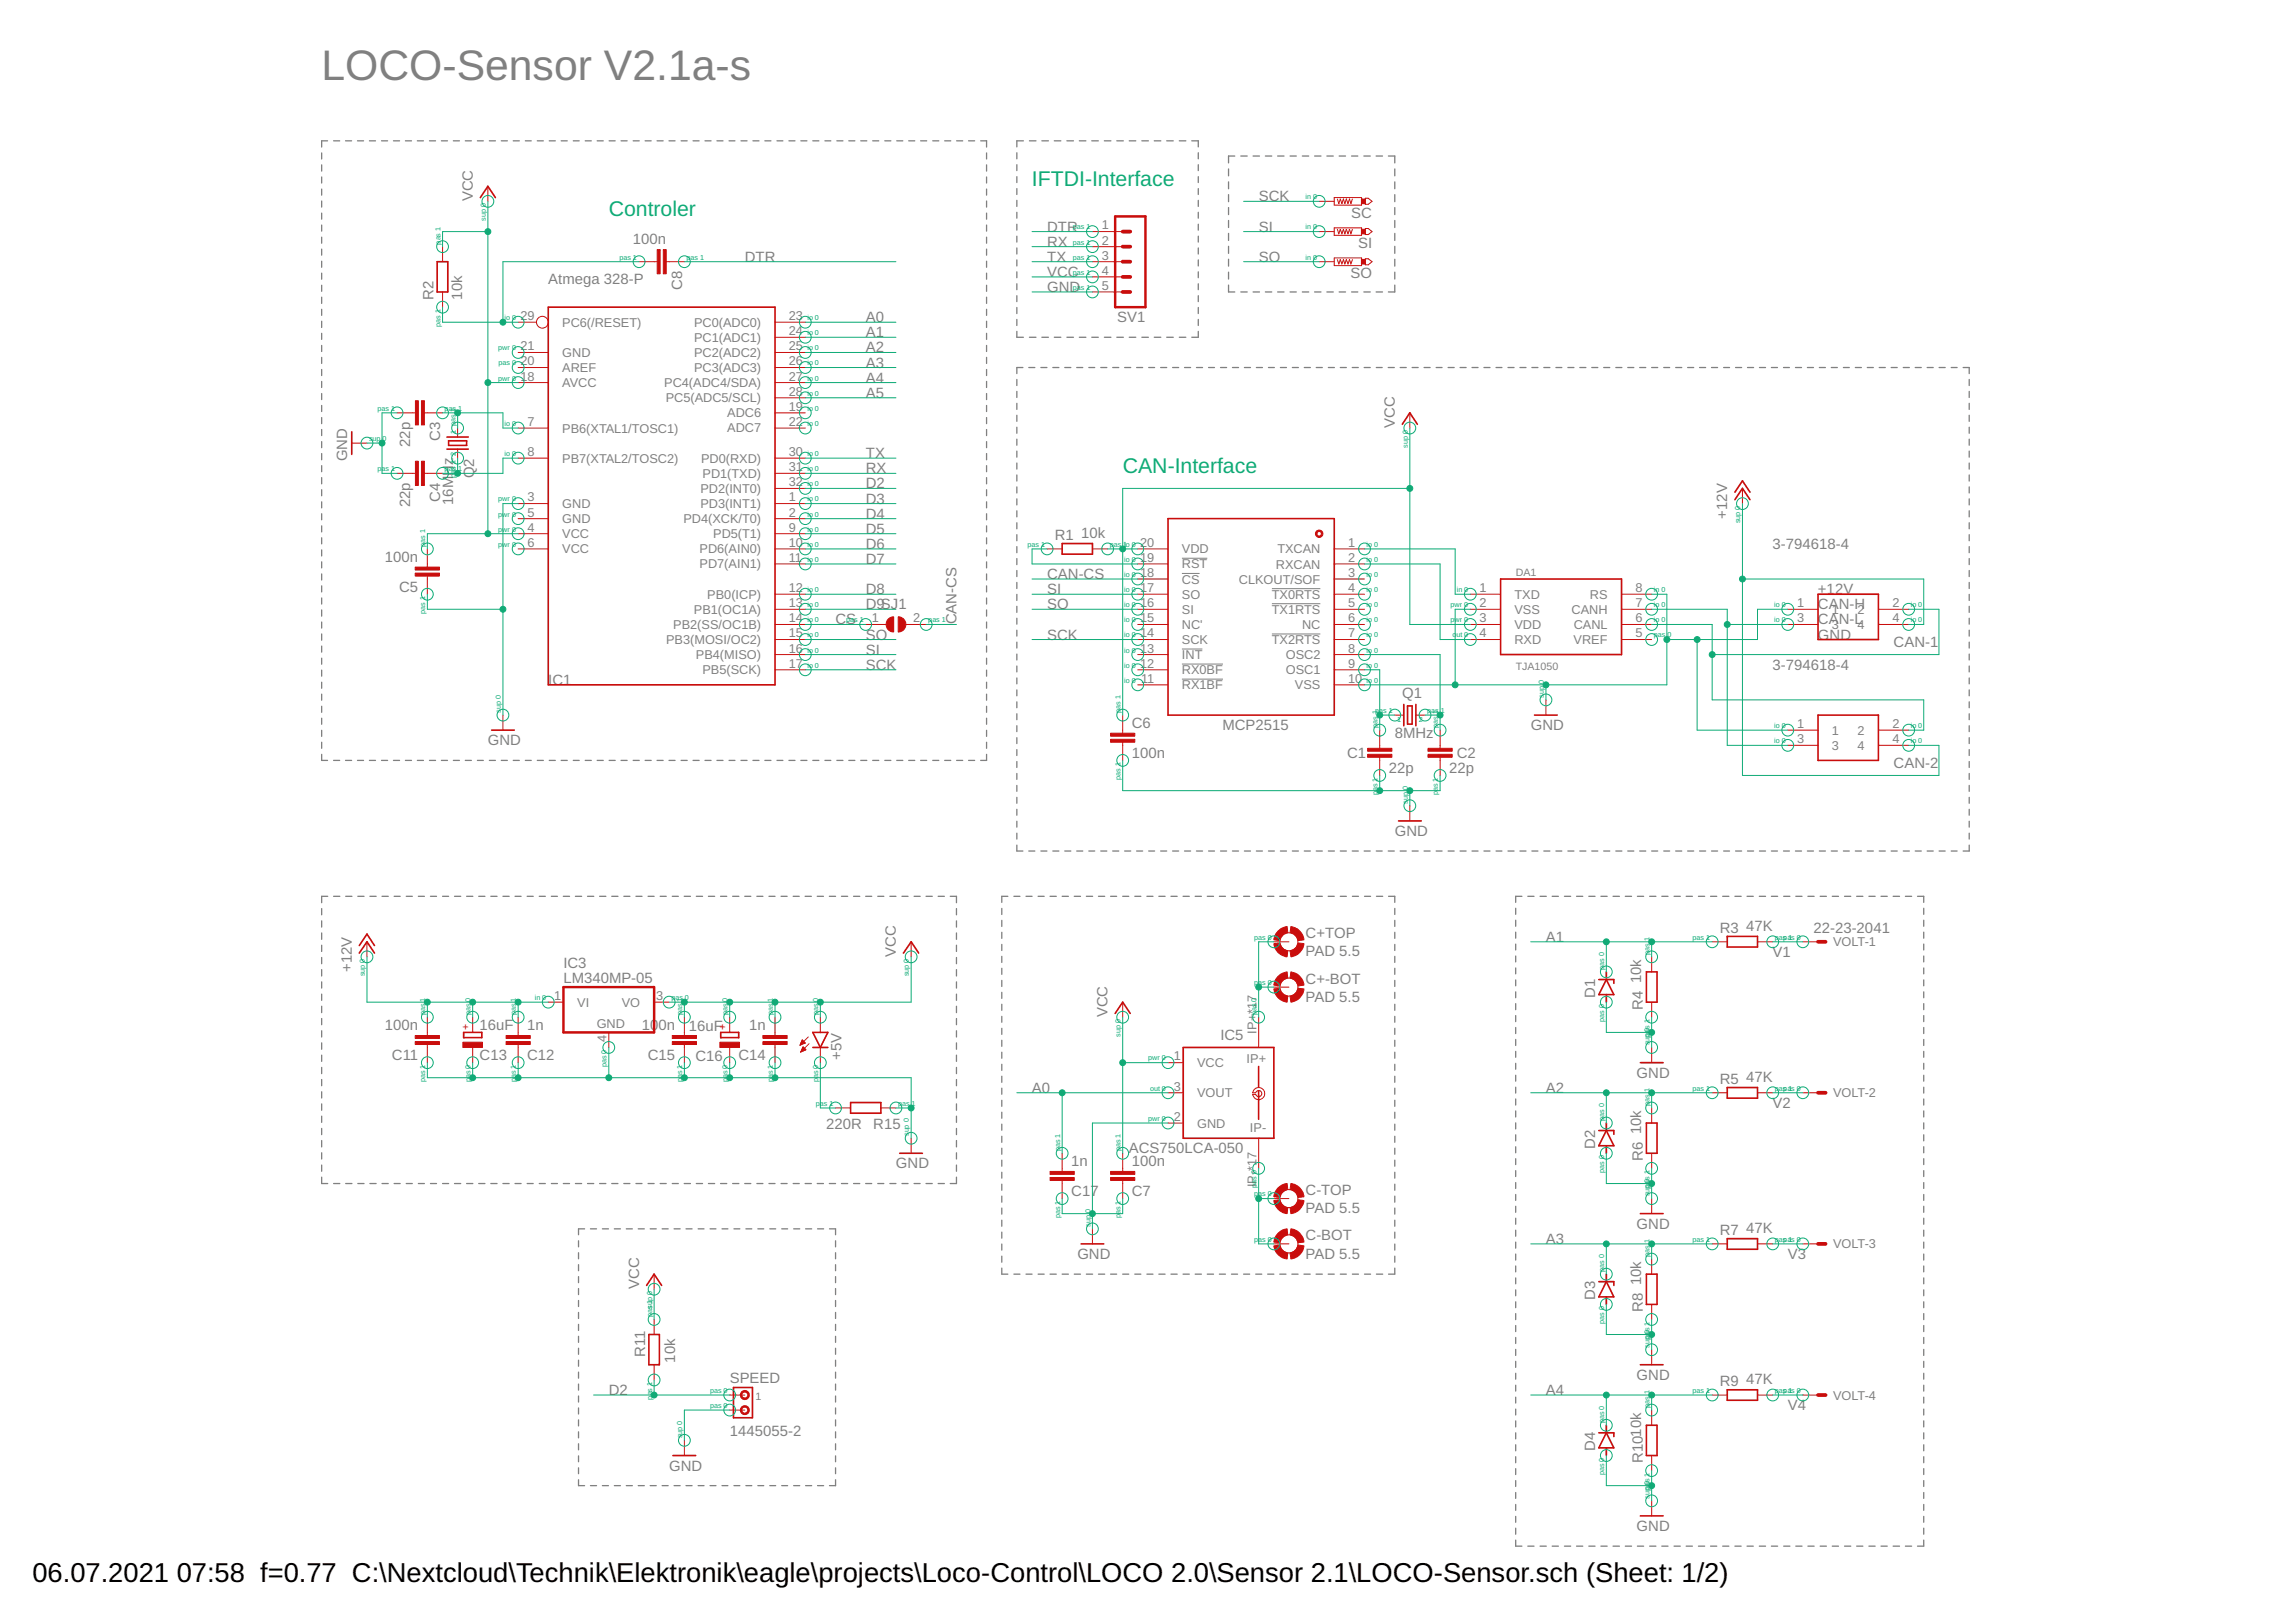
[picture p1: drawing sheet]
<svg xmlns="http://www.w3.org/2000/svg" width="297mm" height="210mm" viewBox="0 0 297 210" stroke-linecap="round" stroke-linejoin="round" font-family="sans-serif">
<defs><g id="words">
<text font-size="5.5" fill="#808080" x="41.6" y="10.4">LOCO-Sensor V2.1a-s</text>
<g font-size="3.5">
<text x="4.2" y="204.7">06.07.2021</text>
<text x="22.9" y="204.7">07:58 f=0.77 C:\Nextcloud\Technik\Elektronik\eagle\projects\Loco-Control\LOCO 2.0\Sensor 2.1\LOCO-Sensor.sch (Sheet: 1/2)</text>
</g>
<g font-size="2.8" fill="#0dab76">
<text x="78.8" y="28">Controler</text>
<text x="133.5" y="24.1">IFTDI-Interface</text>
<text x="145.2" y="61.3">CAN-Interface</text>
</g>
<g font-size="1.9" fill="#808080">
<text x="61.2" y="26.1" transform="rotate(-90 61.2 26.1)">VCC</text>
<text x="135.5" y="30">DTR</text>
<text x="162.8" y="30">SI</text>
<text x="162.8" y="26.1">SCK</text>
<text x="174.8" y="28.2">SC</text>
<text x="81.9" y="31.6">100n</text>
<text x="96.4" y="33.9">DTR</text>
<text x="135.5" y="35.8">VCC</text>
<text x="135.5" y="33.9">TX</text>
<text x="135.5" y="31.9">RX</text>
<text x="162.8" y="33.9">SO</text>
<text x="175.7" y="32.1">SI</text>
<text x="56.1" y="38.8" transform="rotate(-90 56.1 38.8)">R2</text>
<text x="59.8" y="38.8" transform="rotate(-90 59.8 38.8)">10k</text>
<text x="70.9" y="36.8">Atmega 328-P</text>
<text x="88.2" y="37.5" transform="rotate(-90 88.2 37.5)">C8</text>
<text x="112" y="41.7">A0</text>
<text x="135.5" y="37.8">GND</text>
<text x="144.5" y="41.7">SV1</text>
<text x="174.7" y="36">SO</text>
<text x="112" y="43.7">A1</text>
<text x="112" y="45.6">A2</text>
<text x="112" y="47.6">A3</text>
<text x="112" y="49.5">A4</text>
<text x="112" y="51.5">A5</text>
<text x="44.9" y="59.7" transform="rotate(-90 44.9 59.7)">GND</text>
<text x="53.1" y="57.8" transform="rotate(-90 53.1 57.8)">22p</text>
<text x="57" y="57.1" transform="rotate(-90 57 57.1)">C3</text>
<text x="112" y="59.3">TX</text>
<text x="180.4" y="55.4" transform="rotate(-90 180.4 55.4)">VCC</text>
<text x="53.1" y="65.7" transform="rotate(-90 53.1 65.7)">22p</text>
<text x="57" y="64.9" transform="rotate(-90 57 64.9)">C4</text>
<text x="58.6" y="65.4" transform="rotate(-90 58.6 65.4)">16MHz</text>
<text x="61.4" y="61.9" transform="rotate(-90 61.4 61.9)">Q2</text>
<text x="112" y="61.3">RX</text>
<text x="112" y="63.2">D2</text>
<text x="112" y="65.2">D3</text>
<text x="112" y="67.1">D4</text>
<text x="112" y="69.1">D5</text>
<text x="112" y="71">D6</text>
<text x="136.4" y="69.9">R1</text>
<text x="139.9" y="69.7">10k</text>
<text x="223.5" y="67.1" transform="rotate(-90 223.5 67.1)">+12V</text>
<text x="229.3" y="71">3-794618-4</text>
<text x="49.8" y="72.7">100n</text>
<text x="51.6" y="76.6">C5</text>
<text x="112" y="76.9">D8</text>
<text x="112" y="73">D7</text>
<text x="135.5" y="76.9">SI</text>
<text x="135.5" y="74.9">CAN-CS</text>
<text x="235.2" y="76.9">+12V</text>
<text x="108.1" y="80.8">CS</text>
<text x="112" y="82.8">SO</text>
<text x="112" y="78.8">D9SJ1</text>
<text x="123.7" y="80.8" transform="rotate(-90 123.7 80.8)">CAN-CS</text>
<text x="135.5" y="78.8">SO</text>
<text x="135.5" y="82.8">SCK</text>
<text x="235.2" y="82.8">GND</text>
<text x="235.2" y="78.8">CAN-H</text>
<text x="235.2" y="80.8">CAN-L</text>
<text x="245" y="83.7">CAN-1</text>
<text x="70.9" y="88.6">IC1</text>
<text x="112" y="84.7">SI</text>
<text x="112" y="86.7">SCK</text>
<text x="229.3" y="86.7">3-794618-4</text>
<text x="146.4" y="94.2">C6</text>
<text x="158.2" y="94.5">MCP2515</text>
<text x="180.4" y="95.5">8MHz</text>
<text x="181.4" y="90.3">Q1</text>
<text x="198" y="94.5">GND</text>
<text x="63.1" y="96.4">GND</text>
<text x="146.4" y="98.1">100n</text>
<text x="174.3" y="98.1">C1</text>
<text x="179.7" y="100.1">22p</text>
<text x="187.5" y="100.1">22p</text>
<text x="188.5" y="98.1">C2</text>
<text x="245" y="99.4">CAN-2</text>
<text x="180.4" y="108.2">GND</text>
<text x="45.5" y="125.8" transform="rotate(-90 45.5 125.8)">+12V</text>
<text x="72.9" y="125.3">IC3</text>
<text x="115.9" y="123.8" transform="rotate(-90 115.9 123.8)">VCC</text>
<text x="168.9" y="123.8">PAD 5.5</text>
<text x="168.9" y="121.4">C+TOP</text>
<text x="200" y="121.9">A1</text>
<text x="222.5" y="120.7">R3</text>
<text x="225.9" y="120.5">47K</text>
<text x="229.3" y="123.8">V1</text>
<text x="234.6" y="120.8">22-23-2041</text>
<text x="72.9" y="127.2">LM340MP-05</text>
<text x="143.3" y="131.6" transform="rotate(-90 143.3 131.6)">VCC</text>
<text x="168.9" y="129.6">PAD 5.5</text>
<text x="168.9" y="127.3">C+-BOT</text>
<text x="206.4" y="129.1" transform="rotate(-90 206.4 129.1)">D1</text>
<text x="212.3" y="127.2" transform="rotate(-90 212.3 127.2)">10k</text>
<text x="212.5" y="130.7" transform="rotate(-90 212.5 130.7)">R4</text>
<text x="49.8" y="133.3">100n</text>
<text x="50.7" y="137.2">C11</text>
<text x="62" y="133.2">16uF</text>
<text x="62" y="137.1">C13</text>
<text x="68.2" y="133.3">1n</text>
<text x="68.2" y="137.2">C12</text>
<text x="83" y="133.3">10</text>
<text x="83.8" y="137.2">C15</text>
<text x="85.2" y="133.3">0n</text>
<text x="89.1" y="133.4">16uF</text>
<text x="90" y="137.3">C16</text>
<text x="95.5" y="137.2">C14</text>
<text x="96.9" y="133.3">1n</text>
<text x="108.9" y="137.1" transform="rotate(-90 108.9 137.1)">+5V</text>
<text x="157.9" y="134.6">IC5</text>
<text x="133.5" y="141.4">A0</text>
<text x="200" y="141.4">A2</text>
<text x="211.7" y="139.5">GND</text>
<text x="222.5" y="140.3">R5</text>
<text x="225.9" y="140.1">47K</text>
<text x="229.3" y="143.4">V2</text>
<text x="106.9" y="146.1">220R</text>
<text x="113" y="146.1">R15</text>
<text x="146" y="149.2">ACS750LCA-050</text>
<text x="206.4" y="148.7" transform="rotate(-90 206.4 148.7)">D2</text>
<text x="212.3" y="146.8" transform="rotate(-90 212.3 146.8)">10k</text>
<text x="115.9" y="151.2">GND</text>
<text x="138.6" y="150.9">1n</text>
<text x="138.6" y="154.8">C17</text>
<text x="146.4" y="150.9">100n</text>
<text x="146.4" y="154.8">C7</text>
<text x="168.9" y="154.7">C-TOP</text>
<text x="212.5" y="150.2" transform="rotate(-90 212.5 150.2)">R6</text>
<text x="168.9" y="157">PAD 5.5</text>
<text x="168.9" y="160.5">C-BOT</text>
<text x="200" y="161">A3</text>
<text x="211.7" y="159">GND</text>
<text x="222.5" y="159.8">R7</text>
<text x="225.9" y="159.6">47K</text>
<text x="82.7" y="166.8" transform="rotate(-90 82.7 166.8)">VCC</text>
<text x="139.4" y="162.9">GND</text>
<text x="168.9" y="162.9">PAD 5.5</text>
<text x="212.3" y="166.4" transform="rotate(-90 212.3 166.4)">10k</text>
<text x="231.3" y="162.9">V3</text>
<text x="206.4" y="168.2" transform="rotate(-90 206.4 168.2)">D3</text>
<text x="212.5" y="169.8" transform="rotate(-90 212.5 169.8)">R8</text>
<text x="83.5" y="175.6" transform="rotate(-90 83.5 175.6)">R11</text>
<text x="87.4" y="176.3" transform="rotate(-90 87.4 176.3)">10k</text>
<text x="94.4" y="179">SPEED</text>
<text x="211.7" y="178.6">GND</text>
<text x="222.5" y="179.4">R9</text>
<text x="225.9" y="179.2">47K</text>
<text x="78.8" y="180.5">D2</text>
<text x="94.4" y="185.8">1445055-2</text>
<text x="200" y="180.5">A4</text>
<text x="231.3" y="182.5">V4</text>
<text x="86.6" y="190.3">GND</text>
<text x="206.4" y="187.8" transform="rotate(-90 206.4 187.8)">D4</text>
<text x="212.5" y="189.3" transform="rotate(-90 212.5 189.3)">R1010k</text>
<text x="211.7" y="198.1">GND</text>
</g>
<g font-size="1.7" fill="#808080">
<text x="142.5" y="29.7">1</text>
<text x="142.5" y="31.6">2</text>
<text x="142.5" y="33.6">3</text>
<text x="142.5" y="35.6">4</text>
<text x="67.3" y="41.4">29</text>
<text x="102.1" y="41.4">23</text>
<text x="142.5" y="37.5">5</text>
<text x="67.3" y="45.3">21</text>
<text x="67.3" y="47.3">20</text>
<text x="72.7" y="46.2">GND</text>
<text x="72.7" y="42.3">PC6(/RESET)</text>
<text x="89.8" y="46.2">PC2(ADC2)</text>
<text x="89.8" y="44.2">PC1(ADC1)</text>
<text x="89.8" y="42.3">PC0(ADC0)</text>
<text x="102.1" y="47.3">26</text>
<text x="102.1" y="45.3">25</text>
<text x="102.1" y="43.4">24</text>
<text x="67.3" y="49.2">18</text>
<text x="72.7" y="48.2">AREF</text>
<text x="72.7" y="50.1">AVCC</text>
<text x="85.9" y="50.1">PC4(ADC4/SDA)</text>
<text x="86.1" y="52.1">PC5(ADC5/SCL)</text>
<text x="89.8" y="48.1">PC3(ADC3)</text>
<text x="102.1" y="53.2">19</text>
<text x="102.1" y="51.2">28</text>
<text x="102.1" y="49.2">27</text>
<text x="68.2" y="59">8</text>
<text x="68.2" y="55.1">7</text>
<text x="72.7" y="59.9">PB7(XTAL2/TOSC2)</text>
<text x="72.7" y="56">PB6(XTAL1/TOSC1)</text>
<text x="90.7" y="59.9">PD0(RXD)</text>
<text x="94.1" y="56">ADC7</text>
<text x="94.1" y="54">ADC6</text>
<text x="102.1" y="59">30</text>
<text x="102.1" y="55.1">22</text>
<text x="68.2" y="64.9">3</text>
<text x="72.7" y="65.7">GND</text>
<text x="90.6" y="65.7">PD3(INT1)</text>
<text x="90.6" y="63.8">PD2(INT0)</text>
<text x="90.9" y="61.8">PD1(TXD)</text>
<text x="102.1" y="64.9">1</text>
<text x="102.1" y="62.9">32</text>
<text x="102.1" y="61">31</text>
<text x="68.2" y="66.8">5</text>
<text x="68.2" y="68.8">4</text>
<text x="68.2" y="70.8">6</text>
<text x="72.7" y="67.7">GND</text>
<text x="72.7" y="69.7">VCC</text>
<text x="72.7" y="71.6">VCC</text>
<text x="88.4" y="67.7">PD4(XCK/T0)</text>
<text x="90.5" y="71.6">PD6(AIN0)</text>
<text x="92.3" y="69.7">PD5(T1)</text>
<text x="102.1" y="70.8">10</text>
<text x="102.1" y="68.8">9</text>
<text x="102.1" y="66.8">2</text>
<text x="147.5" y="70.8">20</text>
<text x="152.9" y="71.6">VDD</text>
<text x="165.3" y="71.6">TXCAN</text>
<text x="174.4" y="70.8">1</text>
<text x="90.5" y="73.6">PD7(AIN1)</text>
<text x="91.5" y="77.5">PB0(ICP)</text>
<text x="102.1" y="76.6">12</text>
<text x="102.1" y="72.7">11</text>
<text x="147.5" y="76.6">17</text>
<text x="147.5" y="74.7">18</text>
<text x="147.5" y="72.7">19</text>
<text x="152.9" y="77.5">SO</text>
<text x="152.9" y="75.5">CS</text>
<text x="152.9" y="73.6">RST</text>
<text x="160.3" y="75.5">CLKOUT/SOF</text>
<text x="164.6" y="77.5">TX0RTS</text>
<text x="165.1" y="73.6">RXCAN</text>
<text x="174.4" y="72.7">2</text>
<text x="174.4" y="74.7">3</text>
<text x="174.4" y="76.6">4</text>
<text x="191.4" y="76.6">1</text>
<text x="195.9" y="77.5">TXD</text>
<text x="205.7" y="77.5">RS</text>
<text x="211.6" y="76.6">8</text>
<text x="86.2" y="83.3">PB3(MOSI/OC2)</text>
<text x="87.1" y="81.4">PB2(SS/OC1B)</text>
<text x="89.8" y="79.4">PB1(OC1A)</text>
<text x="102.1" y="82.5">15</text>
<text x="102.1" y="80.5">14</text>
<text x="102.1" y="78.6">13</text>
<text x="112.8" y="80.5">1</text>
<text x="118.1" y="80.5">2</text>
<text x="147.5" y="82.5">14</text>
<text x="147.5" y="80.5">15</text>
<text x="147.5" y="78.6">16</text>
<text x="152.9" y="83.3">SCK</text>
<text x="152.9" y="81.4">NC'</text>
<text x="152.9" y="79.4">SI</text>
<text x="164.6" y="79.4">TX1RTS</text>
<text x="164.6" y="83.3">TX2RTS</text>
<text x="168.5" y="81.4">NC</text>
<text x="174.4" y="78.6">5</text>
<text x="174.4" y="80.5">6</text>
<text x="174.4" y="82.5">7</text>
<text x="191.4" y="82.5">4</text>
<text x="191.4" y="80.5">3</text>
<text x="191.4" y="78.6">2</text>
<text x="195.9" y="83.3">RXD</text>
<text x="195.9" y="81.4">VDD</text>
<text x="195.9" y="79.4">VSS</text>
<text x="203.3" y="79.4">CANH</text>
<text x="203.6" y="83.3">VREF</text>
<text x="203.6" y="81.4">CANL</text>
<text x="211.6" y="78.6">7</text>
<text x="211.6" y="80.5">6</text>
<text x="211.6" y="82.5">5</text>
<text x="232.5" y="78.6">1</text>
<text x="232.5" y="80.5">3</text>
<text x="237" y="79.4">1</text>
<text x="237" y="81.4">3</text>
<text x="240.3" y="79.4">2</text>
<text x="240.3" y="81.4">4</text>
<text x="244.8" y="78.6">2</text>
<text x="244.8" y="80.5">4</text>
<text x="90" y="85.3">PB4(MISO)</text>
<text x="90.9" y="87.2">PB5(SCK)</text>
<text x="102.1" y="86.4">17</text>
<text x="102.1" y="84.4">16</text>
<text x="147.5" y="86.4">12</text>
<text x="147.5" y="84.4">13</text>
<text x="147.6" y="88.4">11</text>
<text x="152.9" y="89.2">RX1BF</text>
<text x="152.9" y="87.2">RX0BF</text>
<text x="152.9" y="85.3">INT</text>
<text x="166.3" y="85.3">OSC2</text>
<text x="166.3" y="87.3">OSC1</text>
<text x="167.5" y="89.2">VSS</text>
<text x="174.4" y="84.4">8</text>
<text x="174.4" y="86.4">9</text>
<text x="174.4" y="88.4">10</text>
<text x="232.5" y="94.2">1</text>
<text x="237" y="95.1">1</text>
<text x="240.3" y="95.1">2</text>
<text x="244.8" y="94.2">2</text>
<text x="232.5" y="96.2">3</text>
<text x="237" y="97">3</text>
<text x="240.3" y="97">4</text>
<text x="244.8" y="96.2">4</text>
<text x="237.2" y="122.5">VOLT-1</text>
<text x="71.7" y="129.4">1</text>
<text x="74.7" y="130.3">VI</text>
<text x="80.4" y="130.3">VO</text>
<text x="84.9" y="129.4">3</text>
<text x="77.2" y="133">GND</text>
<text x="78.5" y="134.8" transform="rotate(-90 78.5 134.8)">4</text>
<text x="151.9" y="137.2">1</text>
<text x="161.3" y="137.5">IP+</text>
<text x="162.6" y="133.8" transform="rotate(-90 162.6 133.8)">IP+*17</text>
<text x="151.9" y="141.1">3</text>
<text x="154.9" y="138.1">VCC</text>
<text x="154.9" y="142">VOUT</text>
<text x="237.2" y="142">VOLT-2</text>
<text x="151.9" y="145.1">2</text>
<text x="154.9" y="145.9">GND</text>
<text x="161.7" y="146.5">IP-</text>
<text x="162.6" y="153.7" transform="rotate(-90 162.6 153.7)">IP-*17</text>
<text x="237.2" y="161.6">VOLT-3</text>
<text x="237.2" y="181.1">VOLT-4</text>
</g>
<g font-size="1.4" fill="#808080">
<text x="196.1" y="74.5">DA1</text>
<text x="196.1" y="86.7">TJA1050</text>
<text x="97.7" y="181.1">1</text>
</g>
<g font-size="1.4" fill="#c90d0c">
<text x="60.7" y="133.3" transform="rotate(-90 60.7 133.3)">+</text>
<text x="94" y="133.3" transform="rotate(-90 94 133.3)">+</text>
</g>
<g font-size=".9" fill="#0dab76">
<text x="62.8" y="28.6" transform="rotate(-90 62.8 28.6)">sup 0</text>
<text x="138.8" y="29.7">pas 1</text>
<text x="168.9" y="25.8">in 0</text>
<text x="168.9" y="29.7">in 0</text>
<text x="57" y="31.6" transform="rotate(-90 57 31.6)">pas 1</text>
<text x="80.1" y="33.6">pas 1</text>
<text x="88.8" y="33.6">pas 1</text>
<text x="138.8" y="31.6">pas 1</text>
<text x="138.8" y="33.6">pas 1</text>
<text x="138.8" y="35.6">pas 1</text>
<text x="168.9" y="33.6">in 0</text>
<text x="65.3" y="41.4">io 0</text>
<text x="104.5" y="41.4">io 0</text>
<text x="138.8" y="37.5">pas 1</text>
<text x="57" y="42.3" transform="rotate(-90 57 42.3)">pas 1</text>
<text x="64.4" y="45.3">pwr 0</text>
<text x="64.5" y="47.3">pas 0</text>
<text x="104.5" y="47.3">io 0</text>
<text x="104.5" y="45.3">io 0</text>
<text x="104.5" y="43.4">io 0</text>
<text x="48.8" y="53.2">pas 1</text>
<text x="57.5" y="53.2">pas 1</text>
<text x="64.4" y="49.2">pwr 0</text>
<text x="104.5" y="53.2">io 0</text>
<text x="104.5" y="51.2">io 0</text>
<text x="104.5" y="49.2">io 0</text>
<text x="47.7" y="57.1">sup</text>
<text x="49.5" y="57.1">0</text>
<text x="59" y="59" transform="rotate(-90 59 59)">2</text>
<text x="59" y="56.2" transform="rotate(-90 59 56.2)">1 pas 1</text>
<text x="65.3" y="59">io 0</text>
<text x="65.3" y="55.1">io 0</text>
<text x="104.5" y="59">io 0</text>
<text x="104.5" y="55.1">io 0</text>
<text x="182.1" y="57.9" transform="rotate(-90 182.1 57.9)">sup 0</text>
<text x="48.8" y="61">pas 1</text>
<text x="57.5" y="61">pas 1</text>
<text x="58.9" y="61.8" transform="rotate(-90 58.9 61.8)">pas 1</text>
<text x="64.4" y="64.9">pwr 0</text>
<text x="104.5" y="64.9">io 0</text>
<text x="104.5" y="62.9">io 0</text>
<text x="104.5" y="61">io 0</text>
<text x="55" y="70.8" transform="rotate(-90 55 70.8)">pas 1</text>
<text x="64.4" y="66.8">pwr 0</text>
<text x="64.4" y="68.8">pwr 0</text>
<text x="64.4" y="70.8">pwr 0</text>
<text x="104.5" y="70.8">io 0</text>
<text x="104.5" y="68.8">io 0</text>
<text x="104.5" y="66.8">io 0</text>
<text x="132.9" y="70.8">pas 1</text>
<text x="143.6" y="70.8">pas</text>
<text x="145.3" y="70.8">1io 0</text>
<text x="176.8" y="70.8">io 0</text>
<text x="225.1" y="67.7" transform="rotate(-90 225.1 67.7)">sup 0</text>
<text x="104.5" y="76.6">io 0</text>
<text x="104.5" y="72.7">io 0</text>
<text x="145.4" y="76.6">io 0</text>
<text x="145.4" y="74.7">io 0</text>
<text x="145.4" y="72.7">io 0</text>
<text x="176.8" y="72.7">io 0</text>
<text x="176.8" y="74.7">io 0</text>
<text x="176.8" y="76.6">io 0</text>
<text x="188.5" y="76.6">in 0</text>
<text x="214" y="76.6">in 0</text>
<text x="55" y="79.4" transform="rotate(-90 55 79.4)">pas 1</text>
<text x="104.5" y="82.5">io 0</text>
<text x="104.5" y="80.5">io 0</text>
<text x="104.5" y="78.6">io 0</text>
<text x="109.5" y="80.5">pas 1</text>
<text x="120.1" y="80.5">pas 1</text>
<text x="145.4" y="82.5">io 0</text>
<text x="145.4" y="80.5">io 0</text>
<text x="145.4" y="78.6">io 0</text>
<text x="176.8" y="78.6">io 0</text>
<text x="176.8" y="80.5">io 0</text>
<text x="176.8" y="82.5">io 0</text>
<text x="187.6" y="80.5">pwr 0</text>
<text x="187.6" y="78.6">pwr 0</text>
<text x="187.9" y="82.5">o</text>
<text x="188.4" y="82.5">ut 0</text>
<text x="214" y="78.6">io 0</text>
<text x="214" y="80.5">io 0</text>
<text x="214" y="82.5">pas</text>
<text x="215.7" y="82.5">0</text>
<text x="229.5" y="78.6">io 0</text>
<text x="229.5" y="80.5">io 0</text>
<text x="247.2" y="78.6">io 0</text>
<text x="247.2" y="80.5">io 0</text>
<text x="104.5" y="86.4">io 0</text>
<text x="104.5" y="84.4">io 0</text>
<text x="145.4" y="88.4">io 0</text>
<text x="145.4" y="86.4">io 0</text>
<text x="145.4" y="84.4">io 0</text>
<text x="176.8" y="84.4">io 0</text>
<text x="176.8" y="86.4">io 0</text>
<text x="176.8" y="88.4">io 0</text>
<text x="199.7" y="88.6" transform="rotate(-90 199.7 88.6)">0</text>
<text x="64.8" y="92.3" transform="rotate(-90 64.8 92.3)">sup 0</text>
<text x="145" y="92.3" transform="rotate(-90 145 92.3)">pas 1</text>
<text x="177.9" y="92.3">pas 1</text>
<text x="178.2" y="94.2" transform="rotate(-90 178.2 94.2)">pas 1</text>
<text x="180.7" y="93.4">1</text>
<text x="183.6" y="93.4">2</text>
<text x="184.6" y="92.3">pas</text>
<text x="186" y="94.2" transform="rotate(-90 186 94.2)">pas 1</text>
<text x="186.4" y="92.3">1</text>
<text x="199.7" y="90.3" transform="rotate(-90 199.7 90.3)">sup</text>
<text x="229.5" y="94.2">io 0</text>
<text x="247.2" y="94.2">io 0</text>
<text x="145" y="100.9" transform="rotate(-90 145 100.9)">pas 1</text>
<text x="229.5" y="96.2">io 0</text>
<text x="247.2" y="96.2">io 0</text>
<text x="178.2" y="102.9" transform="rotate(-90 178.2 102.9)">pas 1</text>
<text x="182.1" y="104" transform="rotate(-90 182.1 104)">sup</text>
<text x="182.1" y="102.2" transform="rotate(-90 182.1 102.2)">0</text>
<text x="186" y="102.9" transform="rotate(-90 186 102.9)">pas 1</text>
<text x="162.3" y="121.6">pas 0</text>
<text x="207.5" y="125.5" transform="rotate(-90 207.5 125.5)">pas 0</text>
<text x="213.4" y="123.6" transform="rotate(-90 213.4 123.6)">pas</text>
<text x="213.4" y="121.8" transform="rotate(-90 213.4 121.8)">1</text>
<text x="219" y="121.6">pas 1</text>
<text x="229.6" y="121.6">paspa1s 0</text>
<text x="47.2" y="126.4" transform="rotate(-90 47.2 126.4)">sup 0</text>
<text x="55" y="131.4" transform="rotate(-90 55 131.4)">pas</text>
<text x="55" y="129.6" transform="rotate(-90 55 129.6)">1</text>
<text x="60.9" y="131.4" transform="rotate(-90 60.9 131.4)">pas</text>
<text x="60.9" y="129.6" transform="rotate(-90 60.9 129.6)">0</text>
<text x="66.8" y="131.4" transform="rotate(-90 66.8 131.4)">pas</text>
<text x="66.8" y="129.6" transform="rotate(-90 66.8 129.6)">1</text>
<text x="69.2" y="129.4">in 0</text>
<text x="86.9" y="129.4">pas 0</text>
<text x="88.3" y="131.4" transform="rotate(-90 88.3 131.4)">pas 1</text>
<text x="94.1" y="131.4" transform="rotate(-90 94.1 131.4)">pas</text>
<text x="94.1" y="129.6" transform="rotate(-90 94.1 129.6)">0</text>
<text x="100" y="131.4" transform="rotate(-90 100 131.4)">pas</text>
<text x="100" y="129.6" transform="rotate(-90 100 129.6)">1</text>
<text x="105.9" y="131.4" transform="rotate(-90 105.9 131.4)">pas</text>
<text x="105.9" y="129.6" transform="rotate(-90 105.9 129.6)">0</text>
<text x="117.6" y="126.4" transform="rotate(-90 117.6 126.4)">sup 0</text>
<text x="162.3" y="127.5">pas 0</text>
<text x="162.6" y="131.4" transform="rotate(-90 162.6 131.4)">pas 0</text>
<text x="145" y="134.2" transform="rotate(-90 145 134.2)">sup 0</text>
<text x="148.5" y="137.2">pwr 0</text>
<text x="207.5" y="132.2" transform="rotate(-90 207.5 132.2)">pas 0</text>
<text x="213.4" y="135.3" transform="rotate(-90 213.4 135.3)">suppa0s 1</text>
<text x="55" y="140.1" transform="rotate(-90 55 140.1)">pas 1</text>
<text x="60.9" y="140.1" transform="rotate(-90 60.9 140.1)">pas 0</text>
<text x="66.8" y="140.1" transform="rotate(-90 66.8 140.1)">pas 1</text>
<text x="78.5" y="138.1" transform="rotate(-90 78.5 138.1)">pas 0</text>
<text x="88.3" y="140.1" transform="rotate(-90 88.3 140.1)">pas 1</text>
<text x="94.1" y="140.1" transform="rotate(-90 94.1 140.1)">pas 0</text>
<text x="100" y="140.1" transform="rotate(-90 100 140.1)">pas 1</text>
<text x="105.6" y="143.1">pas 1</text>
<text x="105.9" y="140.1" transform="rotate(-90 105.9 140.1)">pas 0</text>
<text x="116.2" y="143.1">pas</text>
<text x="117.9" y="143.1">1</text>
<text x="148.8" y="141.1">out 0</text>
<text x="213.4" y="143.1" transform="rotate(-90 213.4 143.1)">pas</text>
<text x="213.4" y="141.3" transform="rotate(-90 213.4 141.3)">1</text>
<text x="219" y="141.1">pas 1</text>
<text x="229.6" y="141.1">paspa1s 0</text>
<text x="117.6" y="147" transform="rotate(-90 117.6 147)">sup 0</text>
<text x="137.1" y="149" transform="rotate(-90 137.1 149)">pas 1</text>
<text x="145" y="149" transform="rotate(-90 145 149)">pas 1</text>
<text x="148.5" y="145.1">pwr 0</text>
<text x="207.5" y="145.1" transform="rotate(-90 207.5 145.1)">pas 0</text>
<text x="162.3" y="154.8">pas 0</text>
<text x="162.6" y="153.7" transform="rotate(-90 162.6 153.7)">pas 0</text>
<text x="207.5" y="151.8" transform="rotate(-90 207.5 151.8)">pas 0</text>
<text x="213.4" y="154.8" transform="rotate(-90 213.4 154.8)">suppa0s 1</text>
<text x="137.1" y="157.6" transform="rotate(-90 137.1 157.6)">pas 1</text>
<text x="141.1" y="158.7" transform="rotate(-90 141.1 158.7)">sup</text>
<text x="141.1" y="157" transform="rotate(-90 141.1 157)">0</text>
<text x="145" y="157.6" transform="rotate(-90 145 157.6)">pas 1</text>
<text x="162.3" y="160.7">pas 0</text>
<text x="213.4" y="160.9" transform="rotate(-90 213.4 160.9)">1</text>
<text x="219" y="160.7">pas 1</text>
<text x="229.6" y="160.7">paspa1s 0</text>
<text x="207.5" y="164.6" transform="rotate(-90 207.5 164.6)">pas 0</text>
<text x="213.4" y="162.7" transform="rotate(-90 213.4 162.7)">pas</text>
<text x="84.4" y="170.5" transform="rotate(-90 84.4 170.5)">pasu1p 0</text>
<text x="207.5" y="171.3" transform="rotate(-90 207.5 171.3)">pas 0</text>
<text x="213.4" y="174.4" transform="rotate(-90 213.4 174.4)">suppa0s 1</text>
<text x="84.4" y="181.1" transform="rotate(-90 84.4 181.1)">pas 1</text>
<text x="91.9" y="180.3">pas 0</text>
<text x="91.9" y="182.2">pas 0</text>
<text x="207.5" y="184.2" transform="rotate(-90 207.5 184.2)">pas 0</text>
<text x="213.4" y="182.2" transform="rotate(-90 213.4 182.2)">pas</text>
<text x="213.4" y="180.5" transform="rotate(-90 213.4 180.5)">1</text>
<text x="219" y="180.3">pas 1</text>
<text x="229.6" y="180.3">paspa1s 0</text>
<text x="88.3" y="186.1" transform="rotate(-90 88.3 186.1)">sup 0</text>
<text x="207.5" y="190.9" transform="rotate(-90 207.5 190.9)">pas 0</text>
<text x="213.4" y="193.9" transform="rotate(-90 213.4 193.9)">suppa0s 1</text>
</g>
</g></defs>
<g fill="none" stroke="#808080" stroke-width=".17">
<path d="M41.6 19.8v.8M42.4 18.2h-.8v.8M43.2 18.2h.7M44.7 18.2h.8M46.2 18.2h.8M47.8 18.2h.8M49.4 18.2h.7M50.9 18.2h.8M52.5 18.2h.7M54 18.2h.8M55.6 18.2h.7M57.1 18.2h.8"/>
<path d="M58.7 18.2h.7M60.2 18.2h.8M61.8 18.2h.7M63.3 18.2h.8M64.9 18.2h.7M66.4 18.2h.8M68 18.2h.7M69.5 18.2h.8M71.1 18.2h.7M72.6 18.2h.8M74.2 18.2h.7M75.7 18.2h.8"/>
<path d="M77.3 18.2h.7M78.8 18.2h.8M80.3 18.2h.8M81.9 18.2h.8M83.5 18.2h.7M85 18.2h.8M86.6 18.2h.7M88.1 18.2h.8M89.7 18.2h.7M91.2 18.2h.8M92.8 18.2h.7M94.3 18.2h.8"/>
<path d="M95.9 18.2h.7M97.4 18.2h.8M99 18.2h.7M100.5 18.2h.8M102.1 18.2h.7M103.6 18.2h.8M105.2 18.2h.7M106.7 18.2h.8M108.3 18.2h.8M109.8 18.2h.8M111.4 18.2h.7M112.9 18.2h.8"/>
<path d="M114.5 18.2h.8M116 18.2h.8M117.6 18.2h.7M119.1 18.2h.8M120.7 18.2h.8M122.2 18.2h.8M123.8 18.2h.7M125.3 18.2h.8M126.9 18.2h.7v.8M127.6 19.8v.8M131.6 19.8v.8M132.4 18.2h-.8v.8"/>
<path d="M133.2 18.2h.8M134.8 18.2h.8M136.4 18.2h.8M138 18.2h.9M139.6 18.2h.9M141.2 18.2h.9M142.9 18.2h.8M144.5 18.2h.8M146.1 18.2h.8M147.7 18.2h.9M149.3 18.2h.9M150.9 18.2h.9"/>
<path d="M152.6 18.2h.8M154.2 18.2h.8v.8M155 19.8v.8M41.6 21.3v.8M41.6 22.9v.8M41.6 24.5v.8M41.6 26v.8M41.6 27.6v.8M41.6 29.1v.8M41.6 30.7v.8M41.6 32.2v.8M41.6 33.8v.8"/>
<path d="M41.6 35.3v.8M41.6 36.9v.8M41.6 38.5v.8M127.6 21.3v.8M127.6 22.9v.8M127.6 24.5v.8M127.6 26v.8M127.6 27.6v.8M127.6 29.1v.8M127.6 30.7v.8M127.6 32.2v.8M127.6 33.8v.8"/>
<path d="M127.6 35.3v.8M127.6 36.9v.8M127.6 38.5v.8M131.6 21.3v.8M131.6 22.9v.7M131.6 24.4v.8M131.6 25.9v.8M131.6 27.5v.7M131.6 29v.8M131.6 30.6v.7M131.6 32.1v.8M131.6 33.6v.8"/>
<path d="M131.6 35.2v.7M131.6 36.7v.8M131.6 38.3v.7M131.6 39.8v.8M155 21.3v.8M155 22.9v.7M155 24.4v.8M155 25.9v.8M155 27.5v.7M155 29v.8M155 30.6v.7M155 32.1v.8"/>
<path d="M155 33.6v.8M155 35.2v.7M155 36.7v.8M155 38.3v.7M155 39.8v.8M158.9 21.9v.9M158.9 23.5v.9M158.9 25.2v.9M158.9 26.9v.9M158.9 28.5v.9M158.9 30.2v.9M158.9 31.9v.9"/>
<path d="M158.9 33.5v.9M158.9 35.2v.9M158.9 36.9v.9h.8M159.7 20.2h-.8v.9M160.5 20.2h.9M160.5 37.8h.9M162.1 20.2h.8M162.1 37.8h.8M163.7 20.2h.8M163.7 37.8h.8M165.3 20.2h.8M165.3 37.8h.8"/>
<path d="M166.9 20.2h.8M166.9 37.8h.8M168.5 20.2h.8M168.5 37.8h.8M170.1 20.2h.8M170.1 37.8h.8M171.7 20.2h.8M171.7 37.8h.8M173.2 20.2h.9M173.2 37.8h.9M174.9 20.2h.8M174.9 37.8h.8"/>
<path d="M176.4 20.2h.9M176.4 37.8h.9M178 20.2h.9M178 37.8h.9M179.6 20.2h.8v.9M180.4 21.9v.9M180.4 23.5v.9M180.4 25.2v.9M180.4 26.9v.9M180.4 28.5v.9M180.4 30.2v.9M180.4 31.9v.9"/>
<path d="M180.4 33.5v.9M180.4 35.2v.9M180.4 36.9v.9h-.8M41.6 40v.8M41.6 41.6v.8M41.6 43.1v.8M41.6 44.7v.8M41.6 46.2v.8M41.6 47.8v.8M41.6 49.4v.7M41.6 50.9v.8M41.6 52.5v.8"/>
<path d="M41.6 54v.8M41.6 55.6v.8M41.6 57.1v.8M41.6 58.7v.8M127.6 40v.8M127.6 41.6v.8M127.6 43.1v.8M127.6 44.7v.8M127.6 46.2v.8M127.6 47.8v.8M127.6 49.4v.7M127.6 50.9v.8"/>
<path d="M127.6 52.5v.8M127.6 54v.8M127.6 55.6v.8M127.6 57.1v.8M127.6 58.7v.8M131.6 41.3v.8M131.6 42.9v.7h.8M131.6 49.1v.8M131.6 50.7v.7M131.6 52.2v.8M131.6 53.7v.8M131.6 55.3v.8"/>
<path d="M131.6 56.8v.8M131.6 58.4v.8M131.6 59.9v.8M132.3 47.6h-.7v.7M133.1 47.6h.8M133.2 43.6h.8M134.7 47.6h.7M134.8 43.6h.8M136.2 47.6h.8M136.4 43.6h.8M137.8 47.6h.7M138 43.6h.9"/>
<path d="M139.3 47.6h.8M139.6 43.6h.9M140.9 47.6h.7M141.2 43.6h.9M142.4 47.6h.8M142.9 43.6h.8M144 47.6h.7M144.5 43.6h.8M145.5 47.6h.8M146.1 43.6h.8M147 47.6h.8M147.7 43.6h.9"/>
<path d="M148.6 47.6h.8M149.3 43.6h.9M150.2 47.6h.7M150.9 43.6h.9M151.7 47.6h.8M152.6 43.6h.8M153.2 47.6h.8M154.8 47.6h.8M155 41.3v.8M155 42.9v.7h-.8M156.4 47.6h.7M157.9 47.6h.8"/>
<path d="M159.4 47.6h.8M161 47.6h.8M162.5 47.6h.8M164.1 47.6h.8M165.7 47.6h.7M167.2 47.6h.8M168.7 47.6h.8M170.3 47.6h.8M171.9 47.6h.7M173.4 47.6h.8M174.9 47.6h.8M176.5 47.6h.8"/>
<path d="M178.1 47.6h.7M179.6 47.6h.8M181.1 47.6h.8M182.7 47.6h.8M184.2 47.6h.8M185.8 47.6h.8M187.3 47.6h.8M188.9 47.6h.8M190.4 47.6h.8M192 47.6h.8M193.5 47.6h.8M195.1 47.6h.8"/>
<path d="M196.6 47.6h.8M198.2 47.6h.8M199.7 47.6h.8M201.3 47.6h.8M202.8 47.6h.8M204.4 47.6h.8M205.9 47.6h.8M207.5 47.6h.8M209 47.6h.8M210.6 47.6h.8M212.1 47.6h.8M213.7 47.6h.8"/>
<path d="M215.2 47.6h.8M216.8 47.6h.8M218.3 47.6h.8M219.9 47.6h.8M221.4 47.6h.8M223 47.6h.8M224.5 47.6h.8M226.1 47.6h.8M227.6 47.6h.8M229.2 47.6h.8M230.7 47.6h.8M232.3 47.6h.8"/>
<path d="M233.8 47.6h.8M235.4 47.6h.8M236.9 47.6h.8M238.5 47.6h.7M240 47.6h.8M241.6 47.6h.8M243.1 47.6h.8M244.7 47.6h.7M246.2 47.6h.8M247.8 47.6h.8M249.3 47.6h.8M250.9 47.6h.8"/>
<path d="M252.4 47.6h.8M254 47.6h.8v.7M254.8 49.1v.8M254.8 50.7v.7M254.8 52.2v.8M254.8 53.7v.8M254.8 55.3v.8M254.8 56.8v.8M254.8 58.4v.8M254.8 59.9v.8M41.6 60.3v.7M41.6 61.8v.8"/>
<path d="M41.6 63.4v.8M41.6 64.9v.8M41.6 66.5v.8M41.6 68.1v.7M41.6 69.6v.8M41.6 71.2v.7M41.6 72.7v.8M41.6 74.3v.8M41.6 75.8v.8M41.6 77.4v.8M41.6 78.9v.8M127.6 60.3v.7"/>
<path d="M127.6 61.8v.8M127.6 63.4v.8M127.6 64.9v.8M127.6 66.5v.8M127.6 68.1v.7M127.6 69.6v.8M127.6 71.2v.7M127.6 72.7v.8M127.6 74.3v.8M127.6 75.8v.8M127.6 77.4v.8M127.6 78.9v.8"/>
<path d="M131.6 61.5v.8M131.6 63v.8M131.6 64.6v.7M131.6 66.1v.8M131.6 67.6v.8M131.6 69.2v.8M131.6 70.7v.8M131.6 72.3v.8M131.6 73.8v.8M131.6 75.4v.8M131.6 76.9v.8M131.6 78.5v.7"/>
<path d="M254.8 61.5v.8M254.8 63v.8M254.8 64.6v.7M254.8 66.1v.8M254.8 67.6v.8M254.8 69.2v.8M254.8 70.7v.8M254.8 72.3v.8M254.8 73.8v.8M254.8 75.4v.8M254.8 76.9v.8M254.8 78.5v.7"/>
<path d="M41.6 80.5v.8M41.6 82v.8M41.6 83.6v.8M41.6 85.2v.8M41.6 86.7v.8M41.6 88.3v.8M41.6 89.8v.8M41.6 91.4v.8M41.6 92.9v.8M41.6 94.5v.8M41.6 96.1v.7M41.6 97.6v.8h.8"/>
<path d="M43.2 98.4h.7M44.7 98.4h.8M46.2 98.4h.8M47.8 98.4h.8M49.4 98.4h.7M50.9 98.4h.8M52.5 98.4h.7M54 98.4h.8M55.6 98.4h.7M57.1 98.4h.8M58.7 98.4h.7M60.2 98.4h.8"/>
<path d="M61.8 98.4h.7M63.3 98.4h.8M64.9 98.4h.7M66.4 98.4h.8M68 98.4h.7M69.5 98.4h.8M71.1 98.4h.7M72.6 98.4h.8M74.2 98.4h.7M75.7 98.4h.8M77.3 98.4h.7M78.8 98.4h.8"/>
<path d="M80.3 98.4h.8M81.9 98.4h.8M83.5 98.4h.7M85 98.4h.8M86.6 98.4h.7M88.1 98.4h.8M89.7 98.4h.7M91.2 98.4h.8M92.8 98.4h.7M94.3 98.4h.8M95.9 98.4h.7M97.4 98.4h.8"/>
<path d="M99 98.4h.7M100.5 98.4h.8M102.1 98.4h.7M103.6 98.4h.8M105.2 98.4h.7M106.7 98.4h.8M108.3 98.4h.8M109.8 98.4h.8M111.4 98.4h.7M112.9 98.4h.8M114.5 98.4h.8M116 98.4h.8"/>
<path d="M117.6 98.4h.7M119.1 98.4h.8M120.7 98.4h.8M122.2 98.4h.8M123.8 98.4h.7M125.3 98.4h.8M127.6 80.5v.8M127.6 82v.8M127.6 83.6v.8M127.6 85.2v.8M127.6 86.7v.8M127.6 88.3v.8"/>
<path d="M127.6 89.8v.8M127.6 91.4v.8M127.6 92.9v.8M127.6 94.5v.8M127.6 96.1v.7M127.6 97.6v.8h-.7M131.6 80v.8M131.6 81.6v.7M131.6 83.1v.8M131.6 84.6v.8M131.6 86.2v.8M131.6 87.7v.8"/>
<path d="M131.6 89.3v.7M131.6 90.8v.8M131.6 92.4v.7M131.6 93.9v.8M131.6 95.5v.7M131.6 97v.8M131.6 98.6v.7M254.8 80v.8M254.8 81.6v.7M254.8 83.1v.8M254.8 84.6v.8M254.8 86.2v.8"/>
<path d="M254.8 87.7v.8M254.8 89.3v.7M254.8 90.8v.8M254.8 92.4v.7M254.8 93.9v.8M254.8 95.5v.7M254.8 97v.8M254.8 98.6v.7M41.6 117.6v.8M41.6 119.2v.8M42.4 116h-.8v.8M43.2 116h.8"/>
<path d="M44.7 116h.8M46.3 116h.8M47.9 116h.8M49.4 116h.8M51 116h.8M52.6 116h.7M54.1 116h.8M55.7 116h.8M57.3 116h.7M58.8 116h.8M60.4 116h.8M61.9 116h.8"/>
<path d="M63.5 116h.8M65.1 116h.8M66.6 116h.8M68.2 116h.8M69.8 116h.7M71.3 116h.8M72.9 116h.8M74.4 116h.8M76 116h.8M77.6 116h.8M79.1 116h.8M80.7 116h.8"/>
<path d="M82.3 116h.8M83.8 116h.8M85.4 116h.8M87 116h.8M88.5 116h.8M90.1 116h.8M91.7 116h.8M93.2 116h.8M94.8 116h.8M96.4 116h.7M97.9 116h.8M99.5 116h.8"/>
<path d="M101 116h.8M102.6 116h.8M104.2 116h.8M105.7 116h.8M107.3 116h.8M108.9 116h.8M110.4 116h.8M112 116h.8M113.6 116h.7M115.1 116h.8M116.7 116h.8M118.3 116h.7"/>
<path d="M119.8 116h.8M121.4 116h.8M122.9 116h.8v.8M123.7 117.6v.8M123.7 119.2v.8M129.6 117.6v.7M129.6 119.1v.8M130.4 116h-.8v.8M131.2 116h.8M131.6 100.1v.8M131.6 101.6v.8M131.6 103.2v.7"/>
<path d="M131.6 104.7v.8M131.6 106.3v.7M131.6 107.8v.8M131.6 109.4v.7h.7M132.7 116h.8M133.1 110.1h.8M134.3 116h.8M134.7 110.1h.7M135.8 116h.9M136.2 110.1h.8M137.4 116h.8M137.8 110.1h.7"/>
<path d="M139 116h.8M139.3 110.1h.8M140.5 116h.9M140.9 110.1h.7M142.1 116h.8M142.4 110.1h.8M143.7 116h.8M144 110.1h.7M145.2 116h.8M145.5 110.1h.8M146.8 116h.8M147 110.1h.8"/>
<path d="M148.4 116h.8M148.6 110.1h.8M149.9 116h.8M150.2 110.1h.7M151.5 116h.8M151.7 110.1h.8M153.1 116h.8M153.2 110.1h.8M154.6 116h.8M154.8 110.1h.8M156.2 116h.8M156.4 110.1h.7"/>
<path d="M157.8 116h.7M157.9 110.1h.8M159.3 116h.8M159.4 110.1h.8M160.9 116h.8M161 110.1h.8M162.5 116h.7M162.5 110.1h.8M164 116h.8M164.1 110.1h.8M165.6 116h.8M165.7 110.1h.7"/>
<path d="M167.1 116h.8M167.2 110.1h.8M168.7 116h.8M168.7 110.1h.8M170.3 116h.8M170.3 110.1h.8M171.8 116h.8M171.9 110.1h.7M173.4 110.1h.8M173.4 116h.8M174.9 110.1h.8M175 116h.7"/>
<path d="M176.5 110.1h.8M176.5 116h.8M178.1 110.1h.7M178.1 116h.8M179.6 110.1h.8M179.6 116h.8v.8M180.4 117.6v.7M180.4 119.1v.8M181.1 110.1h.8M182.7 110.1h.8M184.2 110.1h.8M185.8 110.1h.8"/>
<path d="M187.3 110.1h.8M188.9 110.1h.8M190.4 110.1h.8M192 110.1h.8M193.5 110.1h.8M195.1 110.1h.8M196.1 117.5v.8M196.1 119.1v.8M196.6 110.1h.8M196.9 116h-.8v.8M197.7 116h.8M198.2 110.1h.8"/>
<path d="M199.2 116h.8M199.7 110.1h.8M200.8 116h.8M201.3 110.1h.8M202.4 116h.8M202.8 110.1h.8M204 116h.8M204.4 110.1h.8M205.5 116h.9M205.9 110.1h.8M207.1 116h.8M207.5 110.1h.8"/>
<path d="M208.7 116h.8M209 110.1h.8M210.3 116h.8M210.6 110.1h.8M211.8 116h.8M212.1 110.1h.8M213.4 116h.8M213.7 110.1h.8M215 116h.8M215.2 110.1h.8M216.6 116h.8M216.8 110.1h.8"/>
<path d="M218.1 116h.8M218.3 110.1h.8M219.7 116h.8M219.9 110.1h.8M221.3 116h.8M221.4 110.1h.8M222.9 116h.8M223 110.1h.8M224.5 116h.8M224.5 110.1h.8M226 116h.8M226.1 110.1h.8"/>
<path d="M227.6 116h.8M227.6 110.1h.8M229.2 110.1h.8M229.2 116h.8M230.7 110.1h.8M230.8 116h.8M232.3 110.1h.8M232.3 116h.8M233.8 110.1h.8M233.9 116h.8M235.4 110.1h.8M235.5 116h.8"/>
<path d="M236.9 110.1h.8M237 116h.8M238.5 110.1h.7M238.6 116h.8M240 110.1h.8M240.2 116h.8M241.6 110.1h.8M241.8 116h.8M243.1 110.1h.8M243.4 116h.8M244.7 110.1h.7M244.9 116h.8"/>
<path d="M246.2 110.1h.8M246.5 116h.8M247.8 110.1h.8M248.1 116h.8v.8M248.9 117.5v.8M248.9 119.1v.8M249.3 110.1h.8M250.9 110.1h.8M252.4 110.1h.8M254.8 100.1v.8M254.8 101.6v.8M254.8 103.2v.7"/>
<path d="M254.8 104.7v.8M254.8 106.3v.7M254.8 107.8v.8M254.8 109.4v.7h-.8M41.6 120.7v.9M41.6 122.3v.8M41.6 123.9v.8M41.6 125.5v.8M41.6 127.1v.8M41.6 128.7v.8M41.6 130.2v.8M41.6 131.8v.8"/>
<path d="M41.6 133.4v.8M41.6 135v.8M41.6 136.5v.9M41.6 138.1v.8M41.6 139.7v.8M123.7 120.7v.9M123.7 122.3v.8M123.7 123.9v.8M123.7 125.5v.8M123.7 127.1v.8M123.7 128.7v.8M123.7 130.2v.8"/>
<path d="M123.7 131.8v.8M123.7 133.4v.8M123.7 135v.8M123.7 136.5v.9M123.7 138.1v.8M123.7 139.7v.8M129.6 120.6v.8M129.6 122.2v.8M129.6 123.8v.7M129.6 125.3v.8M129.6 126.9v.8M129.6 128.4v.8"/>
<path d="M129.6 130v.7M129.6 131.5v.8M129.6 133.1v.8M129.6 134.6v.8M129.6 136.2v.7M129.6 137.7v.8M129.6 139.3v.8M180.4 120.6v.8M180.4 122.2v.8M180.4 123.8v.7M180.4 125.3v.8M180.4 126.9v.8"/>
<path d="M180.4 128.4v.8M180.4 130v.7M180.4 131.5v.8M180.4 133.1v.8M180.4 134.6v.8M180.4 136.2v.7M180.4 137.7v.8M180.4 139.3v.8M196.1 120.6v.8M196.1 122.2v.7M196.1 123.7v.8M196.1 125.3v.7"/>
<path d="M196.1 126.8v.8M196.1 128.4v.7M196.1 129.9v.8M196.1 131.4v.8M196.1 133v.8M196.1 134.5v.8M196.1 136.1v.7M196.1 137.6v.8M196.1 139.1v.8M248.9 120.6v.8M248.9 122.2v.7M248.9 123.7v.8"/>
<path d="M248.9 125.3v.7M248.9 126.8v.8M248.9 128.4v.7M248.9 129.9v.8M248.9 131.4v.8M248.9 133v.8M248.9 134.5v.8M248.9 136.1v.7M248.9 137.6v.8M248.9 139.1v.8M41.6 141.3v.8M41.6 142.9v.8"/>
<path d="M41.6 144.4v.8M41.6 146v.8M41.6 147.6v.8M41.6 149.2v.8M41.6 150.8v.8M41.6 152.3v.9h.8M43.2 153.2h.8M44.7 153.2h.8M46.3 153.2h.8M47.9 153.2h.8M49.4 153.2h.8M51 153.2h.8"/>
<path d="M52.6 153.2h.7M54.1 153.2h.8M55.7 153.2h.8M57.3 153.2h.7M58.8 153.2h.8M60.4 153.2h.8M61.9 153.2h.8M63.5 153.2h.8M65.1 153.2h.8M66.6 153.2h.8M68.2 153.2h.8M69.8 153.2h.7"/>
<path d="M71.3 153.2h.8M72.9 153.2h.8M74.4 153.2h.8M75.6 159h-.8v.8M76 153.2h.8M76.4 159h.8M77.6 153.2h.8M77.9 159h.8M79.1 153.2h.8M79.5 159h.8M80.7 153.2h.8M81 159h.8"/>
<path d="M82.3 153.2h.8M82.6 159h.8M83.8 153.2h.8M84.1 159h.8M85.4 153.2h.8M85.7 159h.7M87 153.2h.8M87.2 159h.8M88.5 153.2h.8M88.8 159h.7M90.1 153.2h.8M90.3 159h.8"/>
<path d="M91.7 153.2h.8M91.9 159h.7M93.2 153.2h.8M93.4 159h.8M94.8 153.2h.8M95 159h.7M96.4 153.2h.7M96.5 159h.8M97.9 153.2h.8M98 159h.8M99.5 153.2h.8M99.6 159h.8"/>
<path d="M101 153.2h.8M101.1 159h.8M102.6 153.2h.8M102.7 159h.8M104.2 153.2h.8M104.2 159h.8M105.7 153.2h.8M105.8 159h.8M107.3 153.2h.8M107.3 159h.8v.8M108.9 153.2h.8M110.4 153.2h.8"/>
<path d="M112 153.2h.8M113.6 153.2h.7M115.1 153.2h.8M116.7 153.2h.8M118.3 153.2h.7M119.8 153.2h.8M121.4 153.2h.8M123.7 141.3v.8M123.7 142.9v.8M123.7 144.4v.8M123.7 146v.8M123.7 147.6v.8"/>
<path d="M123.7 149.2v.8M123.7 150.8v.8M123.7 152.3v.9h-.8M129.6 140.8v.8M129.6 142.4v.8M129.6 143.9v.8M129.6 145.5v.8M129.6 147v.8M129.6 148.6v.8M129.6 150.1v.8M129.6 151.7v.8M129.6 153.2v.8"/>
<path d="M129.6 154.8v.8M129.6 156.3v.8M129.6 157.9v.8M129.6 159.4v.8M180.4 140.8v.8M180.4 142.4v.8M180.4 143.9v.8M180.4 145.5v.8M180.4 147v.8M180.4 148.6v.8M180.4 150.1v.8M180.4 151.7v.8"/>
<path d="M180.4 153.2v.8M180.4 154.8v.8M180.4 156.3v.8M180.4 157.9v.8M180.4 159.4v.8M196.1 140.7v.8M196.1 142.2v.8M196.1 143.8v.7M196.1 145.3v.8M196.1 146.9v.7M196.1 148.4v.8M196.1 149.9v.8"/>
<path d="M196.1 151.5v.8M196.1 153v.8M196.1 154.6v.7M196.1 156.1v.8M196.1 157.6v.8M196.1 159.2v.8M248.9 140.7v.8M248.9 142.2v.8M248.9 143.8v.7M248.9 145.3v.8M248.9 146.9v.7M248.9 148.4v.8"/>
<path d="M248.9 149.9v.8M248.9 151.5v.8M248.9 153v.8M248.9 154.6v.7M248.9 156.1v.8M248.9 157.6v.8M248.9 159.2v.8M74.8 160.6v.8M74.8 162.1v.8M74.8 163.7v.7M74.8 165.2v.8M74.8 166.8v.7"/>
<path d="M74.8 168.3v.8M74.8 169.8v.8M74.8 171.4v.8M74.8 172.9v.8M74.8 174.5v.8M74.8 176v.8M74.8 177.6v.8M74.8 179.1v.8M108.1 160.6v.8M108.1 162.1v.8M108.1 163.7v.7M108.1 165.2v.8"/>
<path d="M108.1 166.8v.7M108.1 168.3v.8M108.1 169.8v.8M108.1 171.4v.8M108.1 172.9v.8M108.1 174.5v.8M108.1 176v.8M108.1 177.6v.8M108.1 179.1v.8M129.6 161v.8M129.6 162.6v.7M129.6 164.1v.8h.8"/>
<path d="M131.2 164.9h.8M132.7 164.9h.8M134.3 164.9h.8M135.8 164.9h.9M137.4 164.9h.8M139 164.9h.8M140.5 164.9h.9M142.1 164.9h.8M143.7 164.9h.8M145.2 164.9h.8M146.8 164.9h.8M148.4 164.9h.8"/>
<path d="M149.9 164.9h.8M151.5 164.9h.8M153.1 164.9h.8M154.6 164.9h.8M156.2 164.9h.8M157.8 164.9h.7M159.3 164.9h.8M160.9 164.9h.8M162.5 164.9h.7M164 164.9h.8M165.6 164.9h.8M167.1 164.9h.8"/>
<path d="M168.7 164.9h.8M170.3 164.9h.8M171.8 164.9h.8M173.4 164.9h.8M175 164.9h.7M176.5 164.9h.8M178.1 164.9h.8M180.4 161v.8M180.4 162.6v.7M180.4 164.1v.8h-.8M196.1 160.7v.8M196.1 162.3v.8"/>
<path d="M196.1 163.8v.8M196.1 165.4v.7M196.1 166.9v.8M196.1 168.5v.7M196.1 170v.8M196.1 171.5v.8M196.1 173.1v.8M196.1 174.6v.8M196.1 176.2v.8M196.1 177.7v.8M196.1 179.3v.7M248.9 160.7v.8"/>
<path d="M248.9 162.3v.8M248.9 163.8v.8M248.9 165.4v.7M248.9 166.9v.8M248.9 168.5v.7M248.9 170v.8M248.9 171.5v.8M248.9 173.1v.8M248.9 174.6v.8M248.9 176.2v.8M248.9 177.7v.8M248.9 179.3v.7"/>
<path d="M74.8 180.7v.7M74.8 182.2v.8M74.8 183.7v.8M74.8 185.3v.8M74.8 186.8v.8M74.8 188.4v.8M74.8 189.9v.8M74.8 191.5v.8h.8M76.4 192.3h.8M77.9 192.3h.8M79.5 192.3h.8M81 192.3h.8"/>
<path d="M82.6 192.3h.8M84.1 192.3h.8M85.7 192.3h.7M87.2 192.3h.8M88.8 192.3h.7M90.3 192.3h.8M91.9 192.3h.7M93.4 192.3h.8M95 192.3h.7M96.5 192.3h.8M98 192.3h.8M99.6 192.3h.8"/>
<path d="M101.1 192.3h.8M102.7 192.3h.8M104.2 192.3h.8M105.8 192.3h.8M108.1 180.7v.7M108.1 182.2v.8M108.1 183.7v.8M108.1 185.3v.8M108.1 186.8v.8M108.1 188.4v.8M108.1 189.9v.8M108.1 191.5v.8h-.8"/>
<path d="M196.1 180.8v.8M196.1 182.4v.7M196.1 183.9v.8M196.1 185.4v.8M196.1 187v.7M196.1 188.5v.8M196.1 190.1v.7M196.1 191.6v.8M196.1 193.1v.8M196.1 194.7v.8M196.1 196.2v.8M196.1 197.8v.7"/>
<path d="M196.1 199.3v.8h.8M248.9 180.8v.8M248.9 182.4v.7M248.9 183.9v.8M248.9 185.4v.8M248.9 187v.7M248.9 188.5v.8M248.9 190.1v.7M248.9 191.6v.8M248.9 193.1v.8M248.9 194.7v.8M248.9 196.2v.8"/>
<path d="M248.9 197.8v.7M248.9 199.3v.8h-.8M197.7 200.1h.8M199.2 200.1h.8M200.8 200.1h.8M202.4 200.1h.8M204 200.1h.8M205.5 200.1h.9M207.1 200.1h.8M208.7 200.1h.8M210.3 200.1h.8M211.8 200.1h.8"/>
<path d="M213.4 200.1h.8M215 200.1h.8M216.6 200.1h.8M218.1 200.1h.8M219.7 200.1h.8M221.3 200.1h.8M222.9 200.1h.8M224.5 200.1h.8M226 200.1h.8M227.6 200.1h.8M229.2 200.1h.8M230.8 200.1h.8"/>
<path d="M232.3 200.1h.8M233.9 200.1h.8M235.5 200.1h.8M237 200.1h.8M238.6 200.1h.8M240.2 200.1h.8M241.8 200.1h.8M243.4 200.1h.8M244.9 200.1h.8M246.5 200.1h.8"/>
</g>
<path d="M152.9 74.2h2.3M152.9 72.2h3.3M164.5 76.2h6.3M164.5 78.1h6.3M152.9 87.9h5.3M152.9 85.9h5.3M152.9 84h2.7M164.5 82h6.3" fill="none" stroke="#808080" stroke-width=".13"/>
<g fill="none" stroke="#c90d0c" stroke-width=".13">
<path d="M57.3 31.9v2M57.3 37.8v2M63.1 24.1v2M82.7 33.9h2.3M86.2 33.9h2.3M141.3 33.9h3.9M141.3 30h3.9M141.3 31.9h3.9M141.3 35.8h3.9M141.3 37.8h3.9M170.7 33.9h1.9M170.7 30h1.9"/>
<path d="M170.7 26.1h1.9M172.6 25.6h3.5v.9h-3.5zM172.6 29.5h3.5v1h-3.5zM172.6 33.4h3.5v1h-3.5zM173 25.8l.2 .6 .2-.6 .2 .6 .2-.6 .2 .6 .2-.6 .2 .6 .2-.6 .2 .6 .2-.6M173 29.7l.2 .6 .2-.6 .2 .6 .2-.6 .2 .6 .2-.6 .2 .6 .2-.6 .2 .6 .2-.6M173 33.6l.2 .6 .2-.6 .2 .6 .2-.6 .2 .6 .2-.6 .2 .6 .2-.6 .2 .6 .2-.6M176.6 25.7h.4l.5 .4-.5 .3h-.4zM176.6 29.6h.4l.5 .4-.5 .4h-.4zM176.6 33.5h.4l.5 .4-.5 .4h-.4zM45.5 57.3h2M51.4 53.4h2.3"/>
<path d="M54.9 53.4h2.4M59.2 55.4v1.2M59.2 58.1v1.2M67 59.3h3.9M67 55.4h3.9M67 45.6h3.9M67 47.6h3.9M67 49.5h3.9M67 41.7h2.4M100.3 53.4h3.9M100.3 59.3h3.9M100.3 55.4h3.9"/>
<path d="M100.3 45.6h3.9M100.3 47.6h3.9M100.3 49.5h3.9M100.3 51.5h3.9M100.3 43.6h3.9M100.3 41.7h3.9M182.4 53.4v2M51.4 61.3h2.3M54.9 61.3h2.4M55.3 71v2.4M55.3 74.5v2.4M67 71h3.9"/>
<path d="M67 65.2h3.9M67 67.1h3.9M67 69.1h3.9M100.3 71h3.9M100.3 73h3.9M100.3 76.9h3.9M100.3 78.8h3.9M100.3 61.3h3.9M100.3 65.2h3.9M100.3 67.1h3.9M100.3 69.1h3.9M100.3 63.2h3.9"/>
<path d="M135.5 71h1.9M141.3 71h2M147.2 71h3.9M147.2 73h3.9M147.2 74.9h3.9M147.2 76.9h3.9M147.2 78.8h3.9M172.6 71h3.9M172.6 73h3.9M172.6 74.9h3.9M172.6 76.9h3.9M172.6 78.8h3.9"/>
<path d="M190.2 76.9h3.9M190.2 78.8h3.9M209.8 76.9h3.9M209.8 78.8h3.9M225.4 63.2v2M231.3 78.8h3.9M243 78.8h3.9M65.1 92.5v2M100.3 80.8h3.9M100.3 82.8h3.9M100.3 84.7h3.9M100.3 86.7h3.9"/>
<path d="M112 80.8h2.6M117.2 80.8h2.6M145.2 92.5v2.4M145.2 96.1v2.3M147.2 80.8h3.9M147.2 82.8h3.9M147.2 84.7h3.9M147.2 86.7h3.9M147.2 88.6h3.9M172.6 80.8h3.9M172.6 82.8h3.9M172.6 84.7h3.9"/>
<path d="M172.6 86.7h3.9M172.6 88.6h3.9M178.5 94.5v2.3M178.5 98v2.4M180.4 92.5h1.2M183.2 92.5h1.2M186.3 94.5v2.3M186.3 98v2.4M190.2 80.8h3.9M190.2 82.8h3.9M200 90.6v1.9M209.8 80.8h3.9"/>
<path d="M209.8 82.8h3.9M231.3 80.8h3.9M231.3 94.5h3.9M231.3 96.5h3.9M243 80.8h3.9M243 94.5h3.9M243 96.5h3.9M182.4 104.3v1.9M47.5 121.9v1.9M55.3 131.6v2.4M55.3 135.2v2.3M61.2 131.6v2"/>
<path d="M61.2 135.6v1.9M67 131.6v2.4M67 135.2v2.3M70.9 129.7h2M78.8 133.6v2M84.6 129.7h2M88.5 131.6v2.4M88.5 135.2v2.3M94.4 131.6v2M94.4 135.6v1.9M100.3 131.6v2.4M100.3 135.2v2.3"/>
<path d="M103.5 135.2h.1M103.6 135.1h.2M103.6 135h.4M103.6 136.1v.1M103.6 134.9h.6M103.6 136.1h.2M103.7 134.9h.4M103.7 136h.3M103.7 134.8h.3M103.7 135.9h.5M103.7 134.7h.2M103.7 135.8h.5"/>
<path d="M103.8 134.6l.4 .4-.7 .3zM103.8 134.6h.1M103.8 135.7h.3M103.8 135.6h.3M103.8 135.6h.2M103.9 135.5l.4 .3-.7 .3zM104.6 134.2l-1.1 1.1M104.7 135.1l-1.1 1M106.1 131.6v2M106.1 135.6v1.9M117.9 121.9v1.9M145.2 129.7v1.9"/>
<path d="M151.1 137.5h2M162.8 131.6v4M164.8 121.9h2M164.8 127.7h2M213.7 123.8v2M213.7 129.7v1.9M213.7 135.6v1.9M221.5 121.9h2M227.4 121.9h1.9M233.2 121.9h2M108.1 143.4h1.9M114 143.4h1.9"/>
<path d="M117.9 147.3v1.9M137.4 149.2v2.4M137.4 152.8v2.3M141.3 159v2M145.2 149.2v2.4M145.2 152.8v2.3M151.1 141.4h2M151.1 145.3h2M162.3 141a.79 .79 0 0 1 1.2 .1 .79 .79 0 0 1-.4 1.2 .79 .79 0 0 1-1-.7h.4a.4 .4 0 0 0 .6 .3 .4 .4 0 0 0 0-.7 .4 .4 0 0 0-.6 .2h-.4zM162.8 147.3v3.9M164.8 155.1h2M213.7 143.4v1.9"/>
<path d="M213.7 149.2v2M213.7 155.1v2M221.5 141.4h2M227.4 141.4h1.9M233.2 141.4h2M84.6 164.9v1.9M84.6 170.8v1.9M84.6 176.6v2M164.8 161h2M213.7 162.9v2M213.7 168.8v2M213.7 174.7v1.9"/>
<path d="M221.5 161h2M227.4 161h1.9M233.2 161h2M88.5 186.4v2M94.4 180.5h2M94.4 182.5h2M213.7 182.5v1.9M213.7 188.4v1.9M213.7 194.2v2M221.5 180.5h2M227.4 180.5h1.9M233.2 180.5h2"/>
<circle cx="70.2" cy="41.7" r=".76"/>
<circle cx="166.8" cy="121.9" r="1.16"/>
<circle cx="166.8" cy="127.7" r="1.16"/>
<circle cx="166.8" cy="155.1" r="1.16"/>
<circle cx="166.8" cy="161" r="1.16"/>
</g>
<g fill="none" stroke="#c90d0c" stroke-width=".21">
<path d="M56.6 33.9h1.3v3.9h-1.3zM62.1 25.6l1-1.5 1 1.5M70.9 39.8h29.4v48.8h-29.4zM45.5 55.9v2.9M57.8 58.1h2.8M57.8 56.6h2.8M58 57h2.4v.6h-2.4zM181.4 54.9l1-1.5 1 1.5M137.4 70.3h3.9v1.4h-3.9zM151.1 67.1h21.5v25.4h-21.5zM194.1 74.9h15.7v9.8h-15.7zM224.5 64.7l.9-1.5 1 1.5"/>
<path d="M224.5 63.7l.9-1.5 1 1.5M235.2 76.9h7.8v5.9h-7.8zM63.6 94.5h2.9M181.6 91.2v2.7M182.1 91.4h.6v2.3h-.6zM183.2 91.2v2.7M198.5 92.5h3M235.2 92.5h7.8v5.9h-7.8zM180.9 106.2h3M46.5 123.3l1-1.4 1 1.4M46.5 122.4l1-1.5 1 1.5M60 133.6h2.3v.7h-2.3z"/>
<path d="M93.2 133.6h2.4v.7h-2.4zM105.2 133.6h1.9l-1 2zM105.2 135.6h1.9M116.9 123.3l1-1.4 1 1.4M144.3 131.1l.9-1.4 1 1.4M153.1 135.6h11.7v11.7h-11.7zM162.8 138v2.6M206.8 126.8h2v.5M207.8 126.8l1 1.9h-2zM207.8 125.8v1M207.8 128.7v1M212.2 137.5h3"/>
<path d="M213 125.8h1.4v3.9h-1.4zM223.5 121.2h3.9v1.4h-3.9zM110 142.7h4v1.4h-4zM116.4 149.2h2.9M162.8 141.2v3.6M206.8 146.3h2v.5M207.8 145.3v1M207.8 148.3v.9M207.8 146.3l1 2h-2zM212.2 157.1h3M213 145.3h1.4v3.9h-1.4zM223.5 140.7h3.9v1.4h-3.9z"/>
<path d="M83.7 166.3l.9-1.4 1 1.4M83.9 172.7h1.4v3.9h-1.4zM94.9 179.6h2.4v3.9h-2.4zM139.9 161h2.9M206.8 165.9h2v.4M207.8 164.9v1M207.8 167.8v1M207.8 165.9l1 1.9h-2zM212.2 176.6h3M213 164.9h1.4v3.9h-1.4zM223.5 160.3h3.9v1.4h-3.9zM223.5 179.9h3.9v1.3h-3.9z"/>
<path d="M87.1 188.4h2.9M206.8 185.4h2v.5M207.8 184.4v1M207.8 187.4v1M207.8 185.4l1 2h-2zM212.2 196.2h3M213 184.4h1.4v4h-1.4z"/>
</g>
<g fill="#c90d0c" stroke="#c90d0c" stroke-width=".13">
<path d="M170.4 68.7a.49 .49 0 0 1 .7 .2 .49 .49 0 0 1-.3 .7 .49 .49 0 0 1-.6-.5h.2a.29 .29 0 0 1 .4-.3 .29 .29 0 0 1 .1 .5 .29 .29 0 0 1-.5-.1v-.1h-.2z" fill-rule="evenodd"/>
<path d="M167 119.9a1.97 1.97 0 0 1 1.7 1.7l-.8 .1a1.18 1.18 0 0 0-1-1z" fill-rule="evenodd"/>
<path d="M165.4 120.5a1.94 1.94 0 0 1 1.1-.6l.1 .8a1.19 1.19 0 0 0-1 1l-.8-.1a1.76 1.76 0 0 1 .6-1.1z" fill-rule="evenodd"/>
<path d="M164.8 122.1l.8-.1a1.2 1.2 0 0 0 1 1l-.1 .8a1.91 1.91 0 0 1-1.7-1.7z" fill-rule="evenodd"/>
<path d="M166.9 123a1.19 1.19 0 0 0 1-1l.8 .1a1.92 1.92 0 0 1-1.7 1.7z" fill-rule="evenodd"/>
<path d="M167 125.8a1.97 1.97 0 0 1 1.7 1.7l-.8 .1a1.18 1.18 0 0 0-1-1z" fill-rule="evenodd"/>
<path d="M165.4 126.3a1.94 1.94 0 0 1 1.1-.5l.1 .8a1.19 1.19 0 0 0-1 1l-.8-.1a1.76 1.76 0 0 1 .6-1.2z" fill-rule="evenodd"/>
<path d="M164.8 128l.8-.1a1.2 1.2 0 0 0 1 1l-.1 .8a1.91 1.91 0 0 1-1.7-1.7z" fill-rule="evenodd"/>
<path d="M166.9 128.9a1.19 1.19 0 0 0 1-1l.8 .1a1.92 1.92 0 0 1-1.7 1.7z" fill-rule="evenodd"/>
<path d="M167 153.2a1.92 1.92 0 0 1 1.7 1.7l-.8 .1a1.18 1.18 0 0 0-1-1.1z" fill-rule="evenodd"/>
<path d="M165.4 153.7a1.75 1.75 0 0 1 1.1-.5l.1 .7a1.19 1.19 0 0 0-1 1.1l-.8-.1a1.75 1.75 0 0 1 .6-1.2z" fill-rule="evenodd"/>
<path d="M164.8 155.4l.8-.1a1.19 1.19 0 0 0 1 1l-.1 .8a1.92 1.92 0 0 1-1.7-1.7z" fill-rule="evenodd"/>
<path d="M166.9 156.3a1.18 1.18 0 0 0 1-1l.8 .1a1.92 1.92 0 0 1-1.7 1.7z" fill-rule="evenodd"/>
<path d="M167 159a1.92 1.92 0 0 1 1.7 1.7l-.8 .1a1.19 1.19 0 0 0-1-1z" fill-rule="evenodd"/>
<path d="M165.4 159.6a1.75 1.75 0 0 1 1.1-.6l.1 .8a1.2 1.2 0 0 0-1 1l-.8-.1a1.75 1.75 0 0 1 .6-1.1z" fill-rule="evenodd"/>
<path d="M164.8 161.2l.8-.1a1.19 1.19 0 0 0 1 1.1l-.1 .7a1.92 1.92 0 0 1-1.7-1.7z" fill-rule="evenodd"/>
<path d="M166.9 162.2a1.18 1.18 0 0 0 1-1.1l.8 .1a1.92 1.92 0 0 1-1.7 1.7z" fill-rule="evenodd"/>
<path d="M95.9 180.1a.59 .59 0 0 1 1 .1 .59 .59 0 0 1-.4 .9 .59 .59 0 0 1-.7-.6h.2a.39 .39 0 0 1 .5-.3 .39 .39 0 0 1 .1 .6 .39 .39 0 0 1-.6-.1v-.2h-.2z" fill-rule="evenodd"/>
<path d="M95.9 182.1a.58 .58 0 0 1 1 .1 .58 .58 0 0 1-.4 .9 .58 .58 0 0 1-.7-.6h.2a.39 .39 0 0 1 .5-.4 .39 .39 0 0 1 .1 .7 .39 .39 0 0 1-.6-.2v-.1h-.2z" fill-rule="evenodd"/>
<path d="M116.2 79.8a.98 .98 0 0 1 1 1 .98 .98 0 0 1-1 1z" fill-rule="evenodd"/>
<path d="M115 80.1l.6-.3v2a.98 .98 0 0 1-.9-.7 .98 .98 0 0 1 .3-1z" fill-rule="evenodd"/>
</g>
<g fill="#c90d0c" stroke="#c90d0c" stroke-width=".13">
<path d="M176.9 97.6h3.2v.4h-3.2z"/>
<path d="M176.9 96.8h3.2v.4h-3.2z"/>
<path d="M184.7 97.6h3.2v.4h-3.2z"/>
<path d="M184.7 96.8h3.2v.4h-3.2z"/>
<path d="M53.7 51.9h.4v3.1h-.4z"/>
<path d="M54.5 51.9h.4v3.1h-.4z"/>
<path d="M53.7 59.7h.4v3.1h-.4z"/>
<path d="M54.5 59.7h.4v3.1h-.4z"/>
<path d="M53.7 73.4h3.2v.4h-3.2z"/>
<path d="M53.7 74.2h3.2v.3h-3.2z"/>
<path d="M143.7 95.7h3.1v.4h-3.1z"/>
<path d="M143.7 94.9h3.1v.4h-3.1z"/>
<path d="M85 32.3h.4v3.1h-.4z"/>
<path d="M85.8 32.3h.4v3.1h-.4z"/>
<path d="M53.7 134h3.2v.4h-3.2z"/>
<path d="M53.7 134.8h3.2v.4h-3.2z"/>
<path d="M65.5 134h3.1v.4h-3.1z"/>
<path d="M65.5 134.8h3.1v.4h-3.1z"/>
<path d="M87 134h3.1v.4h-3.1z"/>
<path d="M87 134.8h3.1v.4h-3.1z"/>
<path d="M98.7 134h3.1v.4h-3.1z"/>
<path d="M98.7 134.8h3.1v.4h-3.1z"/>
<path d="M59.9 134.9h2.5v.7h-2.5z"/>
<path d="M93.1 134.9h2.6v.7h-2.6z"/>
<path d="M143.7 151.6h3.1v.4h-3.1z"/>
<path d="M143.7 152.4h3.1v.4h-3.1z"/>
<path d="M135.8 151.6h3.2v.4h-3.2z"/>
<path d="M135.8 152.4h3.2v.4h-3.2z"/>
<path d="M176.1 25.8h.5v.6h-.5z"/>
<path d="M176.1 29.7h.5v.6h-.5z"/>
<path d="M176.1 33.6h.5v.6h-.5z"/>
</g>
<path d="M144.3 28h3.9v11.8h-3.9zM72.9 127.7h11.7v5.9h-11.7z" fill="none" stroke="#c90d0c" stroke-width=".32"/>
<path d="M145.2 33.9h1M145.2 31.9h1M145.2 30h1M145.2 37.8h1M145.2 35.8h1M235.2 121.9h1M235.2 141.4h1M235.2 161h1M235.2 180.5h1" fill="none" stroke="#c90d0c" stroke-width=".49"/>
<g fill="none" stroke="#0dab76" stroke-width=".13">
<path d="M57.3 39.8v1.9h9.7M63.1 26.1v43M63.1 30h-5.8v1.9M82.7 33.9h-17.6v7.8M88.5 33.9h27.4M133.5 37.8h7.8M133.5 30h7.8M133.5 35.8h7.8M133.5 33.9h7.8M133.5 31.9h7.8M160.9 30h9.8M160.9 33.9h9.8"/>
<path d="M160.9 26.1h9.8M47.5 57.3h1.9M51.4 53.4h-2v7.9h2M57.3 53.4h7.8v2h1.9M59.2 53.4v2M59.2 59.3v2M63.1 49.5h3.9M67 59.3h-1.9v2h-7.8M104.2 49.5h11.7M104.2 59.3h11.7M104.2 41.7h11.7M104.2 43.6h11.7"/>
<path d="M104.2 45.6h11.7M104.2 47.6h11.7M104.2 51.5h11.7M182.4 55.4v25.4h7.8M55.3 76.9v1.9h9.8M67 65.2h-1.9v27.3M67 69.1h-11.7v1.9M104.2 78.8h11.7M104.2 76.9h11.7M104.2 65.2h11.7M104.2 61.3h11.7M104.2 71h11.7"/>
<path d="M104.2 63.2h11.7M104.2 69.1h11.7M104.2 73h11.7M104.2 67.1h11.7M133.5 78.8h13.7M133.5 76.9h13.7M133.5 74.9h13.7M135.5 71h-2v2h13.7M143.3 71h3.9M176.5 71h11.8v5.9h1.9M176.5 73h9.8v9.8h3.9M182.4 63.2h-37.2v29.3"/>
<path d="M190.2 78.8h-1.9v9.8M213.7 78.8h9.8v17.7h7.8M213.7 76.9h1.9v11.7h-39.1M225.4 74.9h23.5v5.9h-2M225.4 65.2v35.2h25.4v-3.9h-3.9M231.3 78.8h-3.9v4h-11.8M246.9 78.8h3.9v5.9h-29.3M104.2 82.8h11.7M104.2 80.8h7.8M104.2 84.7h11.7M104.2 86.7h11.7M119.8 80.8h3.9"/>
<path d="M133.5 82.8h13.7M145.2 98.4v3.9h41.1v-1.9M176.5 86.7h2v7.8M176.5 84.7h9.8v9.8M178.5 92.5h1.9M184.4 92.5h1.9M200 88.6v2M213.7 80.8h7.8v9.8h27.4v3.9h-2M219.6 82.8v11.7h11.7M223.5 80.8h7.8M178.5 100.4v1.9M182.4 102.3v2"/>
<path d="M47.5 123.8v5.9h23.4M55.3 129.7v1.9M55.3 137.5v2h62.6v7.8M61.2 129.7v1.9M61.2 137.5v2M67 129.7v1.9M67 137.5v2M78.8 135.6v3.9M88.5 129.7v1.9M88.5 137.5v2M94.4 129.7v1.9M94.4 137.5v2"/>
<path d="M100.3 129.7v1.9M100.3 137.5v2M106.1 137.5v5.9h2M106.1 129.7v1.9M117.9 123.8v5.9h-31.3M145.2 131.6v17.6M145.2 137.5h5.9M162.8 127.7h2M164.8 121.9h-2v9.7M198 121.9h23.5M207.8 129.7v3.9h5.9M207.8 121.9v3.9"/>
<path d="M213.7 121.9v1.9M213.7 131.6v4M229.3 121.9h3.9M115.9 143.4h2M131.6 141.4h19.5M137.4 155.1v2h7.8v-2M137.4 141.4v7.8M151.1 145.3h-9.8v13.7M162.8 151.2v9.8h2M162.8 155.1h2M198 141.4h23.5M207.8 141.4v3.9"/>
<path d="M207.8 149.2v4h5.9M213.7 141.4v2M213.7 151.2v3.9M229.3 141.4h3.9M84.6 166.8v4M84.6 178.6v1.9M198 161h23.5M207.8 161v3.9M207.8 168.8v3.9h5.9M213.7 161v1.9M213.7 170.8v3.9M229.3 161h3.9"/>
<path d="M76.8 180.5h17.6M94.4 182.5h-5.9v3.9M198 180.5h23.5M207.8 180.5v3.9M207.8 188.4v3.9h5.9M213.7 180.5v2M213.7 190.3v3.9M229.3 180.5h3.9"/>
<circle cx="57.3" cy="39.8" r=".76"/>
<circle cx="57.3" cy="31.9" r=".76"/>
<circle cx="63.1" cy="26.1" r=".76"/>
<circle cx="82.7" cy="33.9" r=".76"/>
<circle cx="88.5" cy="33.9" r=".76"/>
<circle cx="141.3" cy="30" r=".76"/>
<circle cx="141.3" cy="33.9" r=".76"/>
<circle cx="141.3" cy="35.8" r=".76"/>
<circle cx="141.3" cy="31.9" r=".76"/>
<circle cx="141.3" cy="37.8" r=".76"/>
<circle cx="170.7" cy="30" r=".76"/>
<circle cx="170.7" cy="33.9" r=".76"/>
<circle cx="170.7" cy="26.1" r=".76"/>
<circle cx="47.5" cy="57.3" r=".76"/>
<circle cx="51.4" cy="53.4" r=".76"/>
<circle cx="57.3" cy="53.4" r=".76"/>
<circle cx="59.2" cy="55.4" r=".76"/>
<circle cx="59.2" cy="59.3" r=".76"/>
<circle cx="67" cy="45.6" r=".76"/>
<circle cx="67" cy="55.4" r=".76"/>
<circle cx="67" cy="49.5" r=".76"/>
<circle cx="67" cy="59.3" r=".76"/>
<circle cx="67" cy="47.6" r=".76"/>
<circle cx="67" cy="41.7" r=".76"/>
<circle cx="104.2" cy="59.3" r=".76"/>
<circle cx="104.2" cy="55.4" r=".76"/>
<circle cx="104.2" cy="53.4" r=".76"/>
<circle cx="104.2" cy="49.5" r=".76"/>
<circle cx="104.2" cy="47.6" r=".76"/>
<circle cx="104.2" cy="45.6" r=".76"/>
<circle cx="104.2" cy="51.5" r=".76"/>
<circle cx="104.2" cy="43.6" r=".76"/>
<circle cx="104.2" cy="41.7" r=".76"/>
<circle cx="182.4" cy="55.4" r=".76"/>
<circle cx="51.4" cy="61.3" r=".76"/>
<circle cx="55.3" cy="76.9" r=".76"/>
<circle cx="55.3" cy="71" r=".76"/>
<circle cx="57.3" cy="61.3" r=".76"/>
<circle cx="67" cy="71" r=".76"/>
<circle cx="67" cy="69.1" r=".76"/>
<circle cx="67" cy="65.2" r=".76"/>
<circle cx="67" cy="67.1" r=".76"/>
<circle cx="104.2" cy="61.3" r=".76"/>
<circle cx="104.2" cy="63.2" r=".76"/>
<circle cx="104.2" cy="76.9" r=".76"/>
<circle cx="104.2" cy="71" r=".76"/>
<circle cx="104.2" cy="65.2" r=".76"/>
<circle cx="104.2" cy="67.1" r=".76"/>
<circle cx="104.2" cy="73" r=".76"/>
<circle cx="104.2" cy="69.1" r=".76"/>
<circle cx="104.2" cy="78.8" r=".76"/>
<circle cx="135.5" cy="71" r=".76"/>
<circle cx="143.3" cy="71" r=".76"/>
<circle cx="147.2" cy="74.9" r=".76"/>
<circle cx="147.2" cy="78.8" r=".76"/>
<circle cx="147.2" cy="73" r=".76"/>
<circle cx="147.2" cy="71" r=".76"/>
<circle cx="147.2" cy="76.9" r=".76"/>
<circle cx="176.5" cy="78.8" r=".76"/>
<circle cx="176.5" cy="74.9" r=".76"/>
<circle cx="176.5" cy="76.9" r=".76"/>
<circle cx="176.5" cy="73" r=".76"/>
<circle cx="176.5" cy="71" r=".76"/>
<circle cx="190.2" cy="76.9" r=".76"/>
<circle cx="190.2" cy="78.8" r=".76"/>
<circle cx="213.7" cy="78.8" r=".76"/>
<circle cx="213.7" cy="76.9" r=".76"/>
<circle cx="225.4" cy="65.2" r=".76"/>
<circle cx="231.3" cy="78.8" r=".76"/>
<circle cx="246.9" cy="78.8" r=".76"/>
<circle cx="65.1" cy="92.5" r=".76"/>
<circle cx="104.2" cy="86.7" r=".76"/>
<circle cx="104.2" cy="80.8" r=".76"/>
<circle cx="104.2" cy="84.7" r=".76"/>
<circle cx="104.2" cy="82.8" r=".76"/>
<circle cx="112" cy="80.8" r=".76"/>
<circle cx="119.8" cy="80.8" r=".76"/>
<circle cx="145.2" cy="98.4" r=".76"/>
<circle cx="145.2" cy="92.5" r=".76"/>
<circle cx="147.2" cy="80.8" r=".76"/>
<circle cx="147.2" cy="82.8" r=".76"/>
<circle cx="147.2" cy="84.7" r=".76"/>
<circle cx="147.2" cy="86.7" r=".76"/>
<circle cx="147.2" cy="88.6" r=".76"/>
<circle cx="176.5" cy="80.8" r=".76"/>
<circle cx="176.5" cy="86.7" r=".76"/>
<circle cx="176.5" cy="84.7" r=".76"/>
<circle cx="176.5" cy="88.6" r=".76"/>
<circle cx="176.5" cy="82.8" r=".76"/>
<circle cx="178.5" cy="94.5" r=".76"/>
<circle cx="180.4" cy="92.5" r=".76"/>
<circle cx="184.4" cy="92.5" r=".76"/>
<circle cx="186.3" cy="94.5" r=".76"/>
<circle cx="190.2" cy="82.8" r=".76"/>
<circle cx="190.2" cy="80.8" r=".76"/>
<circle cx="200" cy="90.6" r=".76"/>
<circle cx="213.7" cy="80.8" r=".76"/>
<circle cx="213.7" cy="82.8" r=".76"/>
<circle cx="231.3" cy="96.5" r=".76"/>
<circle cx="231.3" cy="80.8" r=".76"/>
<circle cx="231.3" cy="94.5" r=".76"/>
<circle cx="246.9" cy="94.5" r=".76"/>
<circle cx="246.9" cy="96.5" r=".76"/>
<circle cx="246.9" cy="80.8" r=".76"/>
<circle cx="178.5" cy="100.4" r=".76"/>
<circle cx="182.4" cy="104.3" r=".76"/>
<circle cx="186.3" cy="100.4" r=".76"/>
<circle cx="47.5" cy="123.8" r=".76"/>
<circle cx="55.3" cy="137.5" r=".76"/>
<circle cx="55.3" cy="131.6" r=".76"/>
<circle cx="61.2" cy="131.6" r=".76"/>
<circle cx="61.2" cy="137.5" r=".76"/>
<circle cx="67" cy="137.5" r=".76"/>
<circle cx="67" cy="131.6" r=".76"/>
<circle cx="70.9" cy="129.7" r=".76"/>
<circle cx="78.8" cy="135.6" r=".76"/>
<circle cx="86.6" cy="129.7" r=".76"/>
<circle cx="88.5" cy="137.5" r=".76"/>
<circle cx="88.5" cy="131.6" r=".76"/>
<circle cx="94.4" cy="137.5" r=".76"/>
<circle cx="94.4" cy="131.6" r=".76"/>
<circle cx="100.3" cy="131.6" r=".76"/>
<circle cx="100.3" cy="137.5" r=".76"/>
<circle cx="106.1" cy="131.6" r=".76"/>
<circle cx="106.1" cy="137.5" r=".76"/>
<circle cx="117.9" cy="123.8" r=".76"/>
<circle cx="145.2" cy="131.6" r=".76"/>
<circle cx="151.1" cy="137.5" r=".76"/>
<circle cx="162.8" cy="131.6" r=".76"/>
<circle cx="164.8" cy="121.9" r=".76"/>
<circle cx="164.8" cy="127.7" r=".76"/>
<circle cx="207.8" cy="125.8" r=".76"/>
<circle cx="207.8" cy="129.7" r=".76"/>
<circle cx="213.7" cy="131.6" r=".76"/>
<circle cx="213.7" cy="135.6" r=".76"/>
<circle cx="213.7" cy="123.8" r=".76"/>
<circle cx="221.5" cy="121.9" r=".76"/>
<circle cx="229.3" cy="121.9" r=".76"/>
<circle cx="233.2" cy="121.9" r=".76"/>
<circle cx="108.1" cy="143.4" r=".76"/>
<circle cx="115.9" cy="143.4" r=".76"/>
<circle cx="117.9" cy="147.3" r=".76"/>
<circle cx="137.4" cy="155.1" r=".76"/>
<circle cx="137.4" cy="149.2" r=".76"/>
<circle cx="141.3" cy="159" r=".76"/>
<circle cx="145.2" cy="149.2" r=".76"/>
<circle cx="145.2" cy="155.1" r=".76"/>
<circle cx="151.1" cy="145.3" r=".76"/>
<circle cx="151.1" cy="141.4" r=".76"/>
<circle cx="162.8" cy="151.2" r=".76"/>
<circle cx="164.8" cy="155.1" r=".76"/>
<circle cx="207.8" cy="145.3" r=".76"/>
<circle cx="207.8" cy="149.2" r=".76"/>
<circle cx="213.7" cy="155.1" r=".76"/>
<circle cx="213.7" cy="151.2" r=".76"/>
<circle cx="213.7" cy="143.4" r=".76"/>
<circle cx="221.5" cy="141.4" r=".76"/>
<circle cx="229.3" cy="141.4" r=".76"/>
<circle cx="233.2" cy="141.4" r=".76"/>
<circle cx="84.6" cy="166.8" r=".76"/>
<circle cx="84.6" cy="170.8" r=".76"/>
<circle cx="84.6" cy="178.6" r=".76"/>
<circle cx="164.8" cy="161" r=".76"/>
<circle cx="207.8" cy="168.8" r=".76"/>
<circle cx="207.8" cy="164.9" r=".76"/>
<circle cx="213.7" cy="162.9" r=".76"/>
<circle cx="213.7" cy="170.8" r=".76"/>
<circle cx="213.7" cy="174.7" r=".76"/>
<circle cx="221.5" cy="161" r=".76"/>
<circle cx="229.3" cy="161" r=".76"/>
<circle cx="233.2" cy="161" r=".76"/>
<circle cx="88.5" cy="186.4" r=".76"/>
<circle cx="94.4" cy="180.5" r=".76"/>
<circle cx="94.4" cy="182.5" r=".76"/>
<circle cx="207.8" cy="188.4" r=".76"/>
<circle cx="207.8" cy="184.4" r=".76"/>
<circle cx="213.7" cy="182.5" r=".76"/>
<circle cx="213.7" cy="194.2" r=".76"/>
<circle cx="213.7" cy="190.3" r=".76"/>
<circle cx="221.5" cy="180.5" r=".76"/>
<circle cx="229.3" cy="180.5" r=".76"/>
<circle cx="233.2" cy="180.5" r=".76"/>
</g>
<g fill="#0dab76" stroke="#0dab76" stroke-width=".13">
<circle cx="200" cy="88.6" r=".38"/>
<circle cx="188.3" cy="88.6" r=".38"/>
<circle cx="215.6" cy="82.8" r=".38"/>
<circle cx="219.6" cy="82.8" r=".38"/>
<circle cx="65.1" cy="78.8" r=".38"/>
<circle cx="182.4" cy="102.3" r=".38"/>
<circle cx="178.5" cy="102.3" r=".38"/>
<circle cx="49.4" cy="57.3" r=".38"/>
<circle cx="61.2" cy="139.5" r=".38"/>
<circle cx="67" cy="139.5" r=".38"/>
<circle cx="78.8" cy="139.5" r=".38"/>
<circle cx="88.5" cy="139.5" r=".38"/>
<circle cx="94.4" cy="139.5" r=".38"/>
<circle cx="100.3" cy="139.5" r=".38"/>
<circle cx="117.9" cy="143.4" r=".38"/>
<circle cx="141.3" cy="157.1" r=".38"/>
<circle cx="213.7" cy="133.6" r=".38"/>
<circle cx="213.7" cy="153.2" r=".38"/>
<circle cx="213.7" cy="172.7" r=".38"/>
<circle cx="213.7" cy="192.3" r=".38"/>
<circle cx="182.4" cy="63.2" r=".38"/>
<circle cx="145.2" cy="71" r=".38"/>
<circle cx="63.1" cy="69.1" r=".38"/>
<circle cx="63.1" cy="30" r=".38"/>
<circle cx="63.1" cy="49.5" r=".38"/>
<circle cx="88.5" cy="129.7" r=".38"/>
<circle cx="94.4" cy="129.7" r=".38"/>
<circle cx="100.3" cy="129.7" r=".38"/>
<circle cx="106.1" cy="129.7" r=".38"/>
<circle cx="145.2" cy="137.5" r=".38"/>
<circle cx="178.5" cy="92.5" r=".38"/>
<circle cx="186.3" cy="92.5" r=".38"/>
<circle cx="59.2" cy="53.4" r=".38"/>
<circle cx="59.2" cy="61.3" r=".38"/>
<circle cx="223.5" cy="80.8" r=".38"/>
<circle cx="221.5" cy="84.7" r=".38"/>
<circle cx="137.4" cy="141.4" r=".38"/>
<circle cx="213.7" cy="121.9" r=".38"/>
<circle cx="207.8" cy="121.9" r=".38"/>
<circle cx="213.7" cy="141.4" r=".38"/>
<circle cx="207.8" cy="141.4" r=".38"/>
<circle cx="213.7" cy="161" r=".38"/>
<circle cx="207.8" cy="161" r=".38"/>
<circle cx="65.1" cy="41.7" r=".38"/>
<circle cx="213.7" cy="180.5" r=".38"/>
<circle cx="207.8" cy="180.5" r=".38"/>
<circle cx="84.6" cy="180.5" r=".38"/>
<circle cx="225.4" cy="74.9" r=".38"/>
<circle cx="55.3" cy="129.7" r=".38"/>
<circle cx="61.2" cy="129.7" r=".38"/>
<circle cx="67" cy="129.7" r=".38"/>
<circle cx="162.8" cy="127.7" r=".38"/>
<circle cx="162.8" cy="155.1" r=".38"/>
</g>
<use href="#words"/>
</svg>
